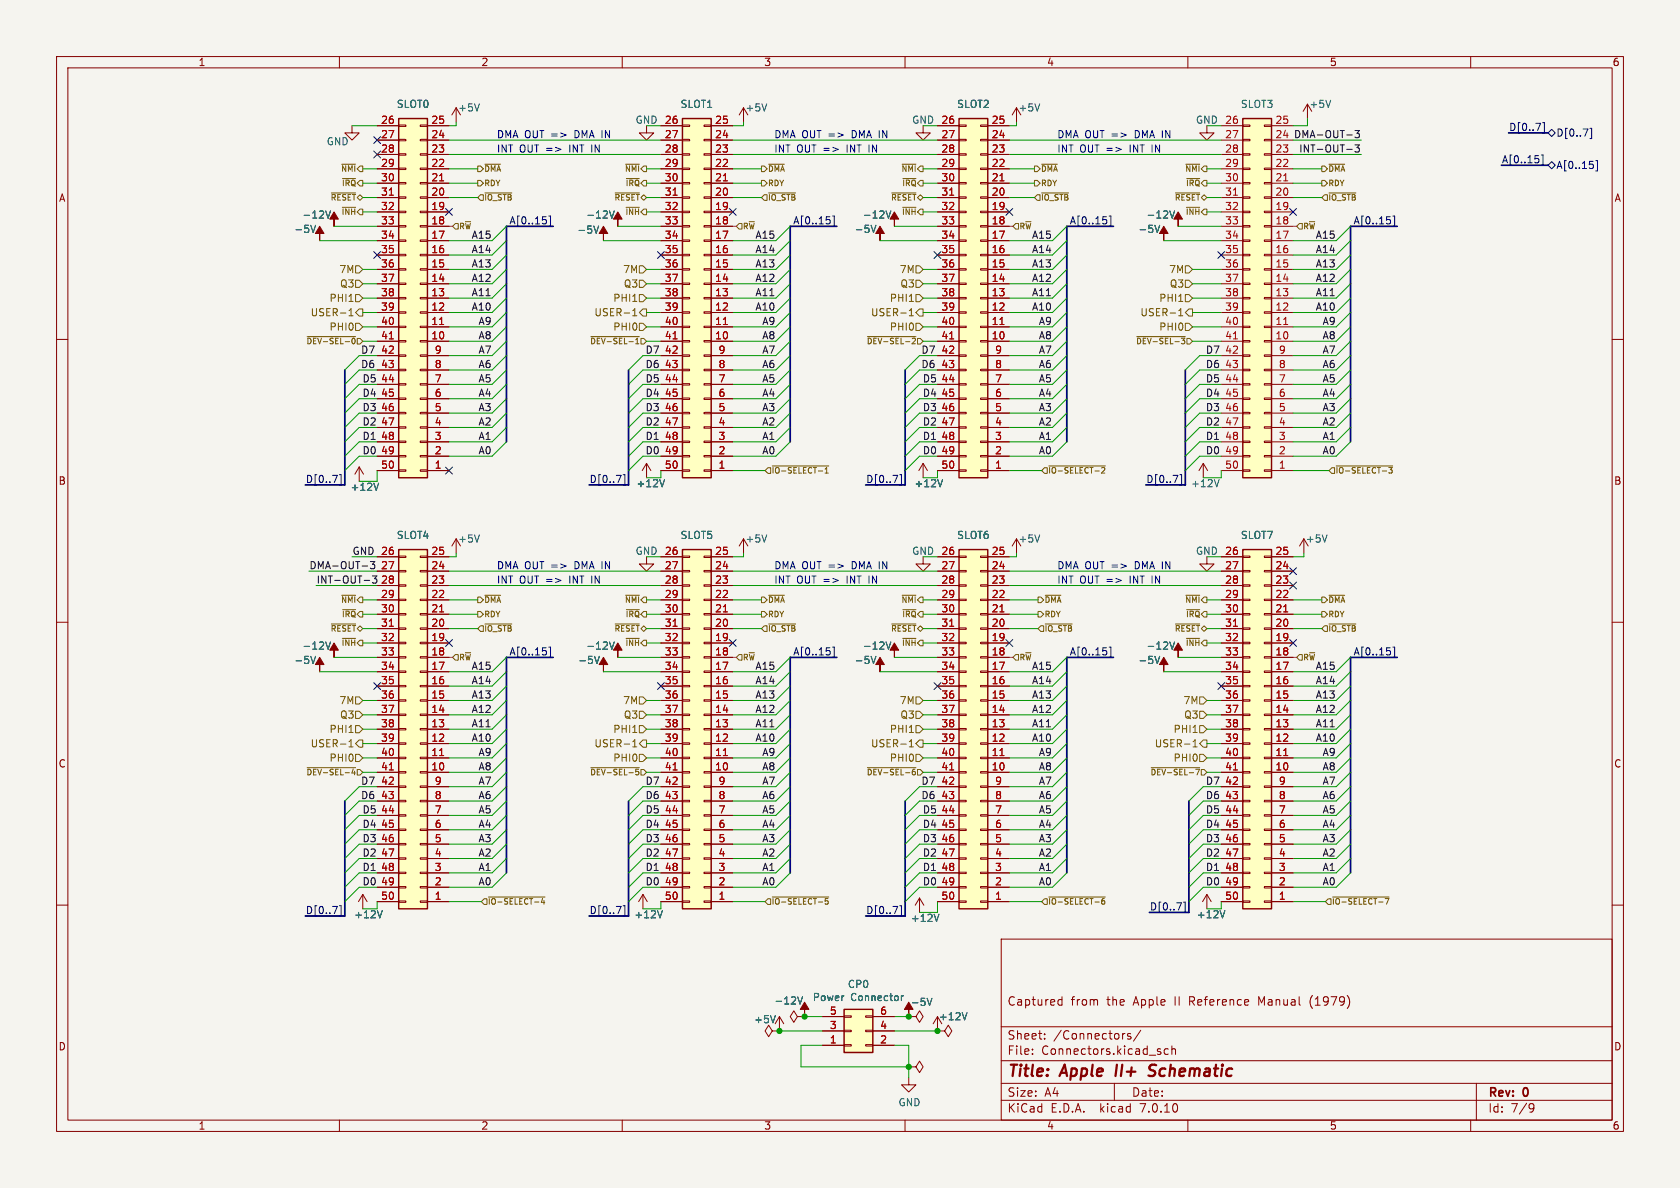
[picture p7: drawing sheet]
<svg xmlns="http://www.w3.org/2000/svg" width="297mm" height="210mm" viewBox="0 0 297 210" stroke-linecap="round" stroke-linejoin="round" font-family="sans-serif">
<defs><g id="words">
<g font-size="2.8" fill="#840000">
<text x="178" y="190.9">Title:</text>
<text x="187.7" y="190.9">Apple</text>
<text x="198.1" y="190.9">II+</text>
<text x="204.8" y="190.9">Schematic</text>
</g>
<g font-size="2.1" fill="#840000">
<text x="178" y="178">Captured</text>
<text x="189.3" y="178">from</text>
<text x="195.7" y="178">the</text>
<text x="200.5" y="178">Apple</text>
<text x="207.9" y="178">II</text>
<text x="210.6" y="178">Reference</text>
<text x="223" y="178">Manual</text>
<text x="232.2" y="178">(1979)</text>
<text x="178" y="184">Sheet:</text>
<text x="186.2" y="184">/Connectors/</text>
<text x="178" y="186.7">File:</text>
<text x="184.1" y="186.7">Connectors.kicad_sch</text>
<text x="178" y="196.9">KiCad</text>
<text x="178" y="194.1">Size:</text>
<text x="184.7" y="194.1">A4</text>
<text x="185.7" y="196.9">E.D.A.</text>
<text x="194.6" y="196.9">kicad</text>
<text x="200" y="194.1">Date:</text>
<text x="201.8" y="196.9">7.0.10</text>
<text x="263" y="194.3">Rev:</text>
<text x="263" y="196.9">Id:</text>
<text x="267.1" y="196.9">7/9</text>
<text x="269.4" y="194.3">0</text>
</g>
<g font-size="1.8" fill="#840000">
<text x="35" y="11.9">1</text>
<text x="85" y="11.9">2</text>
<text x="135" y="11.9">3</text>
<text x="185" y="11.9">4</text>
<text x="235" y="11.9">5</text>
<text x="285" y="11.9">6</text>
<text x="10.3" y="35.9">A</text>
<text x="285.3" y="35.9">A</text>
<text x="10.3" y="85.9">B</text>
<text x="285.3" y="85.9">B</text>
<text x="10.3" y="135.9">C</text>
<text x="285.3" y="135.9">C</text>
<text x="10.3" y="185.9">D</text>
<text x="285.3" y="185.9">D</text>
<text x="35" y="199.9">1</text>
<text x="85" y="199.9">2</text>
<text x="135" y="199.9">3</text>
<text x="185" y="199.9">4</text>
<text x="235" y="199.9">5</text>
<text x="285" y="199.9">6</text>
</g>
<g font-size="1.8" fill="#a90000">
<text x="67.3" y="22">26</text>
<text x="76.2" y="22">25</text>
<text x="117.4" y="22">26</text>
<text x="126.3" y="22">25</text>
<text x="166.3" y="22">26</text>
<text x="175.2" y="22">25</text>
<text x="216.5" y="22">26</text>
<text x="225.4" y="22">25</text>
<text x="67.3" y="24.5">27</text>
<text x="67.3" y="27.1">28</text>
<text x="67.3" y="29.6">29</text>
<text x="76.2" y="29.6">22</text>
<text x="76.2" y="27.1">23</text>
<text x="76.2" y="24.5">24</text>
<text x="117.4" y="24.5">27</text>
<text x="117.4" y="27.1">28</text>
<text x="117.4" y="29.6">29</text>
<text x="126.3" y="29.6">22</text>
<text x="126.3" y="27.1">23</text>
<text x="126.3" y="24.5">24</text>
<text x="166.3" y="24.5">27</text>
<text x="166.3" y="27.1">28</text>
<text x="166.3" y="29.6">29</text>
<text x="175.2" y="29.6">22</text>
<text x="175.2" y="27.1">23</text>
<text x="175.2" y="24.5">24</text>
<text x="216.5" y="24.5">27</text>
<text x="216.5" y="27.1">28</text>
<text x="216.5" y="29.6">29</text>
<text x="225.4" y="29.6">22</text>
<text x="225.4" y="27.1">23</text>
<text x="225.4" y="24.5">24</text>
<text x="67.3" y="32.1">30</text>
<text x="67.3" y="34.7">31</text>
<text x="76.2" y="34.7">20</text>
<text x="76.2" y="32.1">21</text>
<text x="117.4" y="32.1">30</text>
<text x="117.4" y="34.7">31</text>
<text x="126.3" y="34.7">20</text>
<text x="126.3" y="32.1">21</text>
<text x="166.3" y="32.1">30</text>
<text x="166.3" y="34.7">31</text>
<text x="175.2" y="34.7">20</text>
<text x="175.2" y="32.1">21</text>
<text x="216.5" y="32.1">30</text>
<text x="216.5" y="34.7">31</text>
<text x="225.4" y="34.7">20</text>
<text x="225.4" y="32.1">21</text>
<text x="67.3" y="37.2">32</text>
<text x="67.3" y="39.8">33</text>
<text x="76.2" y="39.8">18</text>
<text x="76.2" y="37.2">19</text>
<text x="117.4" y="37.2">32</text>
<text x="117.4" y="39.8">33</text>
<text x="126.3" y="39.8">18</text>
<text x="126.3" y="37.2">19</text>
<text x="166.3" y="37.2">32</text>
<text x="166.3" y="39.8">33</text>
<text x="175.2" y="39.8">18</text>
<text x="175.2" y="37.2">19</text>
<text x="216.5" y="37.2">32</text>
<text x="216.5" y="39.8">33</text>
<text x="225.4" y="39.8">18</text>
<text x="225.4" y="37.2">19</text>
<text x="67.3" y="42.3">34</text>
<text x="67.3" y="44.8">35</text>
<text x="67.3" y="47.4">36</text>
<text x="76.2" y="47.4">15</text>
<text x="76.2" y="44.8">16</text>
<text x="76.2" y="42.3">17</text>
<text x="117.4" y="42.3">34</text>
<text x="117.4" y="44.8">35</text>
<text x="117.4" y="47.4">36</text>
<text x="126.3" y="47.4">15</text>
<text x="126.3" y="44.8">16</text>
<text x="126.3" y="42.3">17</text>
<text x="166.3" y="42.3">34</text>
<text x="166.3" y="44.8">35</text>
<text x="166.3" y="47.4">36</text>
<text x="175.2" y="47.4">15</text>
<text x="175.2" y="44.8">16</text>
<text x="175.2" y="42.3">17</text>
<text x="216.5" y="42.3">34</text>
<text x="216.5" y="44.8">35</text>
<text x="216.5" y="47.4">36</text>
<text x="225.4" y="47.4">15</text>
<text x="225.4" y="44.8">16</text>
<text x="225.4" y="42.3">17</text>
<text x="67.3" y="49.9">37</text>
<text x="67.3" y="52.5">38</text>
<text x="76.2" y="52.5">13</text>
<text x="76.2" y="49.9">14</text>
<text x="117.4" y="49.9">37</text>
<text x="117.4" y="52.5">38</text>
<text x="126.3" y="52.5">13</text>
<text x="126.3" y="49.9">14</text>
<text x="166.3" y="49.9">37</text>
<text x="166.3" y="52.5">38</text>
<text x="175.2" y="52.5">13</text>
<text x="175.2" y="49.9">14</text>
<text x="216.5" y="49.9">37</text>
<text x="216.5" y="52.5">38</text>
<text x="225.4" y="52.5">13</text>
<text x="225.4" y="49.9">14</text>
<text x="67.3" y="55">39</text>
<text x="67.3" y="57.5">40</text>
<text x="76.2" y="57.5">11</text>
<text x="76.2" y="55">12</text>
<text x="117.4" y="55">39</text>
<text x="117.4" y="57.5">40</text>
<text x="126.3" y="57.5">11</text>
<text x="126.3" y="55">12</text>
<text x="166.3" y="55">39</text>
<text x="166.3" y="57.5">40</text>
<text x="175.2" y="57.5">11</text>
<text x="175.2" y="55">12</text>
<text x="216.5" y="55">39</text>
<text x="216.5" y="57.5">40</text>
<text x="225.4" y="57.5">11</text>
<text x="225.4" y="55">12</text>
<text x="67.3" y="60.1">41</text>
<text x="67.3" y="62.6">42</text>
<text x="67.3" y="65.2">43</text>
<text x="76.2" y="60.1">10</text>
<text x="76.8" y="65.2">8</text>
<text x="76.8" y="62.6">9</text>
<text x="117.4" y="60.1">41</text>
<text x="117.4" y="62.6">42</text>
<text x="117.4" y="65.2">43</text>
<text x="126.3" y="60.1">10</text>
<text x="126.9" y="65.2">8</text>
<text x="126.9" y="62.6">9</text>
<text x="166.3" y="60.1">41</text>
<text x="166.3" y="62.6">42</text>
<text x="166.3" y="65.2">43</text>
<text x="175.2" y="60.1">10</text>
<text x="175.8" y="65.2">8</text>
<text x="175.8" y="62.6">9</text>
<text x="216.5" y="60.1">41</text>
<text x="216.5" y="62.6">42</text>
<text x="216.5" y="65.2">43</text>
<text x="225.4" y="60.1">10</text>
<text x="226" y="65.2">8</text>
<text x="226" y="62.6">9</text>
<text x="67.3" y="67.7">44</text>
<text x="67.3" y="70.2">45</text>
<text x="76.8" y="70.2">6</text>
<text x="76.8" y="67.7">7</text>
<text x="117.4" y="67.7">44</text>
<text x="117.4" y="70.2">45</text>
<text x="126.9" y="70.2">6</text>
<text x="126.9" y="67.7">7</text>
<text x="166.3" y="67.7">44</text>
<text x="166.3" y="70.2">45</text>
<text x="175.8" y="70.2">6</text>
<text x="175.8" y="67.7">7</text>
<text x="216.5" y="67.7">44</text>
<text x="216.5" y="70.2">45</text>
<text x="226" y="70.2">6</text>
<text x="226" y="67.7">7</text>
<text x="67.3" y="72.8">46</text>
<text x="67.3" y="75.3">47</text>
<text x="67.3" y="77.9">48</text>
<text x="76.8" y="77.9">3</text>
<text x="76.8" y="75.3">4</text>
<text x="76.8" y="72.8">5</text>
<text x="117.4" y="72.8">46</text>
<text x="117.4" y="75.3">47</text>
<text x="117.4" y="77.9">48</text>
<text x="126.9" y="77.9">3</text>
<text x="126.9" y="75.3">4</text>
<text x="126.9" y="72.8">5</text>
<text x="166.3" y="72.8">46</text>
<text x="166.3" y="75.3">47</text>
<text x="166.3" y="77.9">48</text>
<text x="175.8" y="77.9">3</text>
<text x="175.8" y="75.3">4</text>
<text x="175.8" y="72.8">5</text>
<text x="216.5" y="72.8">46</text>
<text x="216.5" y="75.3">47</text>
<text x="216.5" y="77.9">48</text>
<text x="226" y="77.9">3</text>
<text x="226" y="75.3">4</text>
<text x="226" y="72.8">5</text>
<text x="67.3" y="80.4">49</text>
<text x="67.3" y="82.9">50</text>
<text x="76.8" y="82.9">1</text>
<text x="76.8" y="80.4">2</text>
<text x="117.4" y="80.4">49</text>
<text x="117.4" y="82.9">50</text>
<text x="126.9" y="82.9">1</text>
<text x="126.9" y="80.4">2</text>
<text x="166.3" y="80.4">49</text>
<text x="166.3" y="82.9">50</text>
<text x="175.8" y="82.9">1</text>
<text x="175.8" y="80.4">2</text>
<text x="216.5" y="80.4">49</text>
<text x="216.5" y="82.9">50</text>
<text x="226" y="82.9">1</text>
<text x="226" y="80.4">2</text>
<text x="67.3" y="100.7">27</text>
<text x="67.3" y="98.2">26</text>
<text x="76.2" y="100.7">24</text>
<text x="76.2" y="98.2">25</text>
<text x="117.4" y="98.2">26</text>
<text x="117.4" y="100.7">27</text>
<text x="126.3" y="100.7">24</text>
<text x="126.3" y="98.2">25</text>
<text x="166.3" y="98.2">26</text>
<text x="166.3" y="100.7">27</text>
<text x="175.2" y="100.7">24</text>
<text x="175.2" y="98.2">25</text>
<text x="216.5" y="98.2">26</text>
<text x="216.5" y="100.7">27</text>
<text x="225.4" y="100.7">24</text>
<text x="225.4" y="98.2">25</text>
<text x="67.3" y="103.3">28</text>
<text x="67.3" y="105.8">29</text>
<text x="76.2" y="105.8">22</text>
<text x="76.2" y="103.3">23</text>
<text x="117.4" y="103.3">28</text>
<text x="117.4" y="105.8">29</text>
<text x="126.3" y="105.8">22</text>
<text x="126.3" y="103.3">23</text>
<text x="166.3" y="103.3">28</text>
<text x="166.3" y="105.8">29</text>
<text x="175.2" y="105.8">22</text>
<text x="175.2" y="103.3">23</text>
<text x="216.5" y="103.3">28</text>
<text x="216.5" y="105.8">29</text>
<text x="225.4" y="105.8">22</text>
<text x="225.4" y="103.3">23</text>
<text x="67.3" y="108.3">30</text>
<text x="67.3" y="110.9">31</text>
<text x="67.3" y="113.4">32</text>
<text x="76.2" y="113.4">19</text>
<text x="76.2" y="110.9">20</text>
<text x="76.2" y="108.3">21</text>
<text x="117.4" y="108.3">30</text>
<text x="117.4" y="110.9">31</text>
<text x="117.4" y="113.4">32</text>
<text x="126.3" y="113.4">19</text>
<text x="126.3" y="110.9">20</text>
<text x="126.3" y="108.3">21</text>
<text x="166.3" y="108.3">30</text>
<text x="166.3" y="110.9">31</text>
<text x="166.3" y="113.4">32</text>
<text x="175.2" y="113.4">19</text>
<text x="175.2" y="110.9">20</text>
<text x="175.2" y="108.3">21</text>
<text x="216.5" y="108.3">30</text>
<text x="216.5" y="110.9">31</text>
<text x="216.5" y="113.4">32</text>
<text x="225.4" y="113.4">19</text>
<text x="225.4" y="110.9">20</text>
<text x="225.4" y="108.3">21</text>
<text x="67.3" y="116">33</text>
<text x="67.3" y="118.5">34</text>
<text x="76.2" y="118.5">17</text>
<text x="76.2" y="116">18</text>
<text x="117.4" y="116">33</text>
<text x="117.4" y="118.5">34</text>
<text x="126.3" y="118.5">17</text>
<text x="126.3" y="116">18</text>
<text x="166.3" y="116">33</text>
<text x="166.3" y="118.5">34</text>
<text x="175.2" y="118.5">17</text>
<text x="175.2" y="116">18</text>
<text x="216.5" y="116">33</text>
<text x="216.5" y="118.5">34</text>
<text x="225.4" y="118.5">17</text>
<text x="225.4" y="116">18</text>
<text x="67.3" y="121">35</text>
<text x="67.3" y="123.6">36</text>
<text x="76.2" y="123.6">15</text>
<text x="76.2" y="121">16</text>
<text x="117.4" y="121">35</text>
<text x="117.4" y="123.6">36</text>
<text x="126.3" y="123.6">15</text>
<text x="126.3" y="121">16</text>
<text x="166.3" y="121">35</text>
<text x="166.3" y="123.6">36</text>
<text x="175.2" y="123.6">15</text>
<text x="175.2" y="121">16</text>
<text x="216.5" y="121">35</text>
<text x="216.5" y="123.6">36</text>
<text x="225.4" y="123.6">15</text>
<text x="225.4" y="121">16</text>
<text x="67.3" y="126.1">37</text>
<text x="67.3" y="128.7">38</text>
<text x="67.3" y="131.2">39</text>
<text x="76.2" y="131.2">12</text>
<text x="76.2" y="128.7">13</text>
<text x="76.2" y="126.1">14</text>
<text x="117.4" y="126.1">37</text>
<text x="117.4" y="128.7">38</text>
<text x="117.4" y="131.2">39</text>
<text x="126.3" y="131.2">12</text>
<text x="126.3" y="128.7">13</text>
<text x="126.3" y="126.1">14</text>
<text x="166.3" y="126.1">37</text>
<text x="166.3" y="128.7">38</text>
<text x="166.3" y="131.2">39</text>
<text x="175.2" y="131.2">12</text>
<text x="175.2" y="128.7">13</text>
<text x="175.2" y="126.1">14</text>
<text x="216.5" y="126.1">37</text>
<text x="216.5" y="128.7">38</text>
<text x="216.5" y="131.2">39</text>
<text x="225.4" y="131.2">12</text>
<text x="225.4" y="128.7">13</text>
<text x="225.4" y="126.1">14</text>
<text x="67.3" y="133.7">40</text>
<text x="67.3" y="136.3">41</text>
<text x="76.2" y="136.3">10</text>
<text x="76.2" y="133.7">11</text>
<text x="117.4" y="133.7">40</text>
<text x="117.4" y="136.3">41</text>
<text x="126.3" y="136.3">10</text>
<text x="126.3" y="133.7">11</text>
<text x="166.3" y="133.7">40</text>
<text x="166.3" y="136.3">41</text>
<text x="175.2" y="136.3">10</text>
<text x="175.2" y="133.7">11</text>
<text x="216.5" y="133.7">40</text>
<text x="216.5" y="136.3">41</text>
<text x="225.4" y="136.3">10</text>
<text x="225.4" y="133.7">11</text>
<text x="67.3" y="138.8">42</text>
<text x="67.3" y="141.4">43</text>
<text x="67.3" y="143.9">44</text>
<text x="76.8" y="143.9">7</text>
<text x="76.8" y="141.4">8</text>
<text x="76.8" y="138.8">9</text>
<text x="117.4" y="138.8">42</text>
<text x="117.4" y="141.4">43</text>
<text x="117.4" y="143.9">44</text>
<text x="126.9" y="143.9">7</text>
<text x="126.9" y="141.4">8</text>
<text x="126.9" y="138.8">9</text>
<text x="166.3" y="138.8">42</text>
<text x="166.3" y="141.4">43</text>
<text x="166.3" y="143.9">44</text>
<text x="175.8" y="143.9">7</text>
<text x="175.8" y="141.4">8</text>
<text x="175.8" y="138.8">9</text>
<text x="216.5" y="138.8">42</text>
<text x="216.5" y="141.4">43</text>
<text x="216.5" y="143.9">44</text>
<text x="226" y="143.9">7</text>
<text x="226" y="141.4">8</text>
<text x="226" y="138.8">9</text>
<text x="67.3" y="146.4">45</text>
<text x="67.3" y="149">46</text>
<text x="76.8" y="149">5</text>
<text x="76.8" y="146.4">6</text>
<text x="117.4" y="146.4">45</text>
<text x="117.4" y="149">46</text>
<text x="126.9" y="149">5</text>
<text x="126.9" y="146.4">6</text>
<text x="166.3" y="146.4">45</text>
<text x="166.3" y="149">46</text>
<text x="175.8" y="149">5</text>
<text x="175.8" y="146.4">6</text>
<text x="216.5" y="146.4">45</text>
<text x="216.5" y="149">46</text>
<text x="226" y="149">5</text>
<text x="226" y="146.4">6</text>
<text x="67.3" y="151.5">47</text>
<text x="67.3" y="154.1">48</text>
<text x="76.8" y="154.1">3</text>
<text x="76.8" y="151.5">4</text>
<text x="117.4" y="151.5">47</text>
<text x="117.4" y="154.1">48</text>
<text x="126.9" y="154.1">3</text>
<text x="126.9" y="151.5">4</text>
<text x="166.3" y="151.5">47</text>
<text x="166.3" y="154.1">48</text>
<text x="175.8" y="154.1">3</text>
<text x="175.8" y="151.5">4</text>
<text x="216.5" y="151.5">47</text>
<text x="216.5" y="154.1">48</text>
<text x="226" y="154.1">3</text>
<text x="226" y="151.5">4</text>
<text x="67.3" y="156.6">49</text>
<text x="67.3" y="159.1">50</text>
<text x="76.8" y="159.1">1</text>
<text x="76.8" y="156.6">2</text>
<text x="117.4" y="156.6">49</text>
<text x="117.4" y="159.1">50</text>
<text x="126.9" y="159.1">1</text>
<text x="126.9" y="156.6">2</text>
<text x="166.3" y="156.6">49</text>
<text x="166.3" y="159.1">50</text>
<text x="175.8" y="159.1">1</text>
<text x="175.8" y="156.6">2</text>
<text x="216.5" y="156.6">49</text>
<text x="216.5" y="159.1">50</text>
<text x="226" y="159.1">1</text>
<text x="226" y="156.6">2</text>
<text x="146.6" y="179.5">5</text>
<text x="155.5" y="179.5">6</text>
<text x="146.6" y="184.5">1</text>
<text x="146.6" y="182">3</text>
<text x="155.5" y="184.5">2</text>
<text x="155.5" y="182">4</text>
</g>
<g font-size="1.8" fill="#006464">
<text x="70.1" y="19.3">SLOT0</text>
<text x="80.9" y="19.9">+5V</text>
<text x="112.3" y="22.1">GND</text>
<text x="120.2" y="19.3">SLOT1</text>
<text x="131.7" y="19.9">+5V</text>
<text x="161.2" y="22.1">GND</text>
<text x="169.1" y="19.3">SLOT2</text>
<text x="180" y="19.9">+5V</text>
<text x="211.3" y="22.1">GND</text>
<text x="219.3" y="19.3">SLOT3</text>
<text x="231.4" y="19.3">+5V</text>
<text x="57.7" y="25.9">GND</text>
<text x="51.9" y="41.4">-5V</text>
<text x="53.4" y="38.8">-12V</text>
<text x="102" y="41.5">-5V</text>
<text x="103.5" y="38.8">-12V</text>
<text x="151" y="41.4">-5V</text>
<text x="152.4" y="38.8">-12V</text>
<text x="201.2" y="41.4">-5V</text>
<text x="202.6" y="38.8">-12V</text>
<text x="61.9" y="87">+12V</text>
<text x="112.4" y="86.3">+12V</text>
<text x="161.6" y="86.3">+12V</text>
<text x="210.5" y="86.3">+12V</text>
<text x="70.1" y="95.5">SLOT4</text>
<text x="120.2" y="95.5">SLOT5</text>
<text x="169.1" y="95.5">SLOT6</text>
<text x="219.3" y="95.5">SLOT7</text>
<text x="80.9" y="96.1">+5V</text>
<text x="112.3" y="98.3">GND</text>
<text x="131.7" y="96.1">+5V</text>
<text x="161.2" y="98.3">GND</text>
<text x="180" y="96.1">+5V</text>
<text x="211.3" y="98.3">GND</text>
<text x="230.8" y="96.1">+5V</text>
<text x="51.9" y="117.6">-5V</text>
<text x="53.4" y="115">-12V</text>
<text x="102.1" y="117.6">-5V</text>
<text x="103.5" y="115">-12V</text>
<text x="151" y="117.6">-5V</text>
<text x="152.4" y="115">-12V</text>
<text x="201.2" y="117.6">-5V</text>
<text x="202.6" y="115">-12V</text>
<text x="62.5" y="162.5">+12V</text>
<text x="112" y="162.5">+12V</text>
<text x="160.9" y="163.2">+12V</text>
<text x="211.5" y="162.5">+12V</text>
<text x="136.8" y="177.8">-12V</text>
<text x="143.6" y="177.2">Power</text>
<text x="149.8" y="174.9">CP0</text>
<text x="150.4" y="177.2">Connector</text>
<text x="160.9" y="178">-5V</text>
<text x="133.2" y="181.1">+5V</text>
<text x="165.9" y="180.6">+12V</text>
<text x="158.7" y="195.8">GND</text>
</g>
<g font-size="1.8" fill="#000084">
<text x="266.7" y="23.2">D[0..7]</text>
<text x="265.4" y="28.9">A[0..15]</text>
<text x="275.1" y="24.4">D[0..7]</text>
<text x="275.1" y="30.1">A[0..15]</text>
<text x="90" y="39.7">A[0..15]</text>
<text x="140.1" y="39.7">A[0..15]</text>
<text x="189" y="39.7">A[0..15]</text>
<text x="239.2" y="39.7">A[0..15]</text>
<text x="54" y="85.5">D[0..7]</text>
<text x="104.1" y="85.5">D[0..7]</text>
<text x="153" y="85.5">D[0..7]</text>
<text x="202.6" y="85.5">D[0..7]</text>
<text x="90" y="115.9">A[0..15]</text>
<text x="140.1" y="115.9">A[0..15]</text>
<text x="189" y="115.9">A[0..15]</text>
<text x="239.2" y="115.9">A[0..15]</text>
<text x="54" y="161.7">D[0..7]</text>
<text x="104.1" y="161.7">D[0..7]</text>
<text x="153" y="161.7">D[0..7]</text>
<text x="203.2" y="161">D[0..7]</text>
</g>
<g font-size="1.8" fill="#0000c2">
<text x="87.8" y="24.5">DMA OUT =&gt;</text>
<text x="87.8" y="27.1">INT OUT =&gt;</text>
<text x="100.9" y="27.1">INT IN</text>
<text x="101.9" y="24.5">DMA IN</text>
<text x="136.8" y="24.5">DMA OUT =&gt;</text>
<text x="136.8" y="27.1">INT OUT =&gt;</text>
<text x="150" y="27.1">INT IN</text>
<text x="150.9" y="24.5">DMA IN</text>
<text x="186.8" y="27.1">INT OUT =&gt;</text>
<text x="186.8" y="24.5">DMA OUT =&gt;</text>
<text x="200" y="27.1">INT IN</text>
<text x="200.9" y="24.5">DMA IN</text>
<text x="87.8" y="100.7">DMA OUT =&gt;</text>
<text x="101.9" y="100.7">DMA IN</text>
<text x="136.8" y="100.7">DMA OUT =&gt;</text>
<text x="150.9" y="100.7">DMA IN</text>
<text x="186.8" y="100.7">DMA OUT =&gt;</text>
<text x="200.9" y="100.7">DMA IN</text>
<text x="87.8" y="103.3">INT OUT =&gt;</text>
<text x="100.9" y="103.3">INT IN</text>
<text x="136.8" y="103.3">INT OUT =&gt;</text>
<text x="150" y="103.3">INT IN</text>
<text x="186.8" y="103.3">INT OUT =&gt;</text>
<text x="200" y="103.3">INT IN</text>
</g>
<g font-size="1.8" fill="#0f0f0f">
<text x="228.7" y="24.5">DMA-OUT-3</text>
<text x="229.6" y="27">INT-OUT-3</text>
<text x="83.3" y="42.3">A15</text>
<text x="83.3" y="44.8">A14</text>
<text x="83.3" y="47.4">A13</text>
<text x="133.4" y="47.4">A13</text>
<text x="133.4" y="42.3">A15</text>
<text x="133.4" y="44.8">A14</text>
<text x="182.3" y="44.8">A14</text>
<text x="182.3" y="47.4">A13</text>
<text x="182.3" y="42.3">A15</text>
<text x="232.5" y="44.8">A14</text>
<text x="232.5" y="42.3">A15</text>
<text x="232.5" y="47.4">A13</text>
<text x="83.3" y="52.4">A11</text>
<text x="83.3" y="49.9">A12</text>
<text x="133.4" y="52.4">A11</text>
<text x="133.4" y="49.9">A12</text>
<text x="182.3" y="49.9">A12</text>
<text x="182.3" y="52.4">A11</text>
<text x="232.5" y="52.4">A11</text>
<text x="232.5" y="49.9">A12</text>
<text x="83.3" y="55">A10</text>
<text x="84.5" y="57.5">A9</text>
<text x="133.4" y="55">A10</text>
<text x="134.7" y="57.5">A9</text>
<text x="182.3" y="55">A10</text>
<text x="183.6" y="57.5">A9</text>
<text x="232.5" y="55">A10</text>
<text x="233.7" y="57.5">A9</text>
<text x="63.7" y="62.6">D7</text>
<text x="63.7" y="65.1">D6</text>
<text x="84.5" y="65.1">A6</text>
<text x="84.5" y="60.1">A8</text>
<text x="84.5" y="62.6">A7</text>
<text x="114" y="62.6">D7</text>
<text x="114" y="65.1">D6</text>
<text x="134.7" y="60.1">A8</text>
<text x="134.7" y="65.1">A6</text>
<text x="134.7" y="62.6">A7</text>
<text x="162.8" y="65.1">D6</text>
<text x="162.8" y="62.6">D7</text>
<text x="183.6" y="65.1">A6</text>
<text x="183.6" y="62.6">A7</text>
<text x="183.6" y="60.1">A8</text>
<text x="213.1" y="65.1">D6</text>
<text x="213.1" y="62.6">D7</text>
<text x="233.7" y="60.1">A8</text>
<text x="233.7" y="65.1">A6</text>
<text x="233.7" y="62.6">A7</text>
<text x="64" y="67.7">D5</text>
<text x="64" y="70.2">D4</text>
<text x="84.5" y="70.2">A4</text>
<text x="84.5" y="67.7">A5</text>
<text x="114" y="67.7">D5</text>
<text x="114" y="70.2">D4</text>
<text x="134.7" y="67.7">A5</text>
<text x="134.7" y="70.2">A4</text>
<text x="163.1" y="67.7">D5</text>
<text x="163.1" y="70.2">D4</text>
<text x="183.6" y="67.7">A5</text>
<text x="183.6" y="70.2">A4</text>
<text x="213.1" y="67.7">D5</text>
<text x="213.1" y="70.2">D4</text>
<text x="233.7" y="67.7">A5</text>
<text x="233.7" y="70.2">A4</text>
<text x="64" y="77.8">D1</text>
<text x="64" y="72.8">D3</text>
<text x="64" y="75.3">D2</text>
<text x="84.5" y="72.8">A3</text>
<text x="84.5" y="75.3">A2</text>
<text x="84.5" y="77.8">A1</text>
<text x="114" y="77.8">D1</text>
<text x="114" y="72.8">D3</text>
<text x="114" y="75.3">D2</text>
<text x="134.7" y="77.8">A1</text>
<text x="134.7" y="75.3">A2</text>
<text x="134.7" y="72.8">A3</text>
<text x="163.1" y="72.8">D3</text>
<text x="163.1" y="75.3">D2</text>
<text x="163.1" y="77.8">D1</text>
<text x="183.6" y="75.3">A2</text>
<text x="183.6" y="77.8">A1</text>
<text x="183.6" y="72.8">A3</text>
<text x="213.1" y="72.8">D3</text>
<text x="213.1" y="75.3">D2</text>
<text x="213.1" y="77.8">D1</text>
<text x="233.7" y="77.8">A1</text>
<text x="233.7" y="72.8">A3</text>
<text x="233.7" y="75.3">A2</text>
<text x="64" y="80.4">D0</text>
<text x="84.5" y="80.4">A0</text>
<text x="114" y="80.4">D0</text>
<text x="134.7" y="80.4">A0</text>
<text x="163.1" y="80.4">D0</text>
<text x="183.6" y="80.4">A0</text>
<text x="213.1" y="80.4">D0</text>
<text x="233.7" y="80.4">A0</text>
<text x="54.6" y="100.7">DMA-OUT-3</text>
<text x="62.2" y="98.2">GND 26</text>
<text x="55.9" y="103.2">INT-OUT-3</text>
<text x="83.3" y="118.5">A15</text>
<text x="133.4" y="118.5">A15</text>
<text x="182.3" y="118.5">A15</text>
<text x="232.5" y="118.5">A15</text>
<text x="83.3" y="123.6">A13</text>
<text x="83.3" y="121">A14</text>
<text x="133.4" y="121">A14</text>
<text x="133.4" y="123.6">A13</text>
<text x="182.3" y="121">A14</text>
<text x="182.3" y="123.6">A13</text>
<text x="232.5" y="123.6">A13</text>
<text x="232.5" y="121">A14</text>
<text x="83.3" y="131.2">A10</text>
<text x="83.3" y="128.6">A11</text>
<text x="83.3" y="126.1">A12</text>
<text x="133.4" y="128.6">A11</text>
<text x="133.4" y="131.2">A10</text>
<text x="133.4" y="126.1">A12</text>
<text x="182.3" y="126.1">A12</text>
<text x="182.3" y="131.2">A10</text>
<text x="182.3" y="128.6">A11</text>
<text x="232.5" y="131.2">A10</text>
<text x="232.5" y="128.6">A11</text>
<text x="232.5" y="126.1">A12</text>
<text x="84.5" y="133.7">A9</text>
<text x="84.5" y="136.3">A8</text>
<text x="134.7" y="133.7">A9</text>
<text x="134.7" y="136.3">A8</text>
<text x="183.6" y="136.3">A8</text>
<text x="183.6" y="133.7">A9</text>
<text x="233.7" y="136.3">A8</text>
<text x="233.7" y="133.7">A9</text>
<text x="63.7" y="138.8">D7</text>
<text x="63.7" y="141.3">D6</text>
<text x="64" y="143.9">D5</text>
<text x="84.5" y="138.8">A7</text>
<text x="84.5" y="141.3">A6</text>
<text x="84.5" y="143.9">A5</text>
<text x="114" y="143.9">D5</text>
<text x="114" y="141.3">D6</text>
<text x="114" y="138.8">D7</text>
<text x="134.7" y="138.8">A7</text>
<text x="134.7" y="141.3">A6</text>
<text x="134.7" y="143.9">A5</text>
<text x="162.8" y="141.3">D6</text>
<text x="162.8" y="138.8">D7</text>
<text x="163.1" y="143.9">D5</text>
<text x="183.6" y="143.9">A5</text>
<text x="183.6" y="141.3">A6</text>
<text x="183.6" y="138.8">A7</text>
<text x="213.1" y="138.8">D7</text>
<text x="213.1" y="143.9">D5</text>
<text x="213.1" y="141.3">D6</text>
<text x="233.7" y="138.8">A7</text>
<text x="233.7" y="141.3">A6</text>
<text x="233.7" y="143.9">A5</text>
<text x="64" y="146.4">D4</text>
<text x="64" y="149">D3</text>
<text x="84.5" y="149">A3</text>
<text x="84.5" y="146.4">A4</text>
<text x="114" y="149">D3</text>
<text x="114" y="146.4">D4</text>
<text x="134.7" y="146.4">A4</text>
<text x="134.7" y="149">A3</text>
<text x="163.1" y="146.4">D4</text>
<text x="163.1" y="149">D3</text>
<text x="183.6" y="149">A3</text>
<text x="183.6" y="146.4">A4</text>
<text x="213.1" y="149">D3</text>
<text x="213.1" y="146.4">D4</text>
<text x="233.7" y="149">A3</text>
<text x="233.7" y="146.4">A4</text>
<text x="64" y="154">D1</text>
<text x="64" y="151.5">D2</text>
<text x="84.5" y="151.5">A2</text>
<text x="84.5" y="154">A1</text>
<text x="114" y="154">D1</text>
<text x="114" y="151.5">D2</text>
<text x="134.7" y="154">A1</text>
<text x="134.7" y="151.5">A2</text>
<text x="163.1" y="151.5">D2</text>
<text x="163.1" y="154">D1</text>
<text x="183.6" y="154">A1</text>
<text x="183.6" y="151.5">A2</text>
<text x="213.1" y="151.5">D2</text>
<text x="213.1" y="154">D1</text>
<text x="233.7" y="151.5">A2</text>
<text x="233.7" y="154">A1</text>
<text x="64" y="156.6">D0</text>
<text x="84.5" y="156.6">A0</text>
<text x="114" y="156.6">D0</text>
<text x="134.7" y="156.6">A0</text>
<text x="163.1" y="156.6">D0</text>
<text x="183.6" y="156.6">A0</text>
<text x="213.1" y="156.6">D0</text>
<text x="233.7" y="156.6">A0</text>
</g>
<g font-size="1.8" fill="#725600">
<text x="58.1" y="53.6">PHI1</text>
<text x="59.9" y="48.5">7M</text>
<text x="60" y="51">Q3</text>
<text x="108.3" y="53.6">PHI1</text>
<text x="110.1" y="48.5">7M</text>
<text x="110.2" y="51">Q3</text>
<text x="157.2" y="53.6">PHI1</text>
<text x="159" y="48.5">7M</text>
<text x="159.1" y="51">Q3</text>
<text x="204.8" y="53.6">PHI1</text>
<text x="206.6" y="48.5">7M</text>
<text x="206.7" y="51">Q3</text>
<text x="54.8" y="56.1">USER-1</text>
<text x="58.1" y="58.6">PHI0</text>
<text x="105" y="56.1">USER-1</text>
<text x="108.3" y="58.6">PHI0</text>
<text x="153.9" y="56.1">USER-1</text>
<text x="157.2" y="58.6">PHI0</text>
<text x="201.5" y="56.1">USER-1</text>
<text x="204.8" y="58.6">PHI0</text>
<text x="59.9" y="124.7">7M</text>
<text x="110.1" y="124.7">7M</text>
<text x="159" y="124.7">7M</text>
<text x="209.1" y="124.7">7M</text>
<text x="58.1" y="129.8">PHI1</text>
<text x="60" y="127.2">Q3</text>
<text x="108.3" y="129.8">PHI1</text>
<text x="110.2" y="127.2">Q3</text>
<text x="157.2" y="129.8">PHI1</text>
<text x="159.1" y="127.2">Q3</text>
<text x="207.4" y="129.8">PHI1</text>
<text x="209.2" y="127.2">Q3</text>
<text x="54.8" y="132.3">USER-1</text>
<text x="58.1" y="134.8">PHI0</text>
<text x="105" y="132.3">USER-1</text>
<text x="108.3" y="134.8">PHI0</text>
<text x="153.9" y="132.3">USER-1</text>
<text x="157.2" y="134.8">PHI0</text>
<text x="204" y="132.3">USER-1</text>
<text x="207.4" y="134.8">PHI0</text>
</g>
<g font-size="1.4" fill="#725600">
<text x="58.3" y="35.6">~{RESET}</text>
<text x="60.2" y="30.6">~{NMI}</text>
<text x="60.3" y="33.1">~{IRQ}</text>
<text x="85.5" y="35.6">~{IO_STB}</text>
<text x="85.5" y="33.1">RDY</text>
<text x="85.5" y="30.6">~{DMA}</text>
<text x="108.5" y="35.6">~{RESET}</text>
<text x="110.3" y="30.6">~{NMI}</text>
<text x="110.5" y="33.1">~{IRQ}</text>
<text x="135.7" y="35.6">~{IO_STB}</text>
<text x="135.7" y="30.6">~{DMA}</text>
<text x="135.7" y="33.1">RDY</text>
<text x="157.4" y="35.6">~{RESET}</text>
<text x="159.2" y="30.6">~{NMI}</text>
<text x="159.4" y="33.1">~{IRQ}</text>
<text x="183.9" y="30.6">~{DMA}</text>
<text x="183.9" y="35.6">~{IO_STB}</text>
<text x="183.9" y="33.1">RDY</text>
<text x="207.5" y="35.6">~{RESET}</text>
<text x="209.4" y="30.6">~{NMI}</text>
<text x="209.5" y="33.1">~{IRQ}</text>
<text x="234.7" y="30.6">~{DMA}</text>
<text x="234.7" y="35.6">~{IO_STB}</text>
<text x="234.7" y="33.1">RDY</text>
<text x="60.3" y="38.2">~{INH}</text>
<text x="81.1" y="40.7">R~{W}</text>
<text x="110.4" y="38.2">~{INH}</text>
<text x="131.2" y="40.7">R~{W}</text>
<text x="159.3" y="38.2">~{INH}</text>
<text x="180.1" y="40.7">R~{W}</text>
<text x="209.5" y="38.2">~{INH}</text>
<text x="230.3" y="40.7">R~{W}</text>
<text x="54" y="61">~{DEV-SEL-0}</text>
<text x="104.2" y="61">~{DEV-SEL-1}</text>
<text x="153.1" y="61">~{DEV-SEL-2}</text>
<text x="200.7" y="61">~{DEV-SEL-3}</text>
<text x="136.3" y="83.9">~{IO-SELECT-1}</text>
<text x="185.2" y="83.9">~{IO-SELECT-2}</text>
<text x="236" y="83.9">~{IO-SELECT-3}</text>
<text x="60.2" y="106.8">~{NMI}</text>
<text x="85.5" y="106.8">~{DMA}</text>
<text x="110.3" y="106.8">~{NMI}</text>
<text x="135.7" y="106.8">~{DMA}</text>
<text x="159.2" y="106.8">~{NMI}</text>
<text x="184.6" y="106.8">~{DMA}</text>
<text x="209.4" y="106.8">~{NMI}</text>
<text x="234.7" y="106.8">~{DMA}</text>
<text x="58.3" y="111.8">~{RESET}</text>
<text x="60.3" y="109.3">~{IRQ}</text>
<text x="85.5" y="109.3">RDY</text>
<text x="85.5" y="111.8">~{IO_STB}</text>
<text x="108.5" y="111.8">~{RESET}</text>
<text x="110.5" y="109.3">~{IRQ}</text>
<text x="135.7" y="111.8">~{IO_STB}</text>
<text x="135.7" y="109.3">RDY</text>
<text x="157.4" y="111.8">~{RESET}</text>
<text x="159.4" y="109.3">~{IRQ}</text>
<text x="184.6" y="109.3">RDY</text>
<text x="184.6" y="111.8">~{IO_STB}</text>
<text x="207.5" y="111.8">~{RESET}</text>
<text x="209.5" y="109.3">~{IRQ}</text>
<text x="234.7" y="111.8">~{IO_STB}</text>
<text x="234.7" y="109.3">RDY</text>
<text x="60.3" y="114.4">~{INH}</text>
<text x="81.1" y="116.9">R~{W}</text>
<text x="110.4" y="114.4">~{INH}</text>
<text x="131.2" y="116.9">R~{W}</text>
<text x="159.3" y="114.4">~{INH}</text>
<text x="180.1" y="116.9">R~{W}</text>
<text x="209.5" y="114.4">~{INH}</text>
<text x="230.3" y="116.9">R~{W}</text>
<text x="54" y="137.2">~{DEV-SEL-4}</text>
<text x="104.2" y="137.2">~{DEV-SEL-5}</text>
<text x="153.1" y="137.2">~{DEV-SEL-6}</text>
<text x="203.3" y="137.2">~{DEV-SEL-7}</text>
<text x="86.2" y="160.1">~{IO-SELECT-4}</text>
<text x="136.3" y="160.1">~{IO-SELECT-5}</text>
<text x="185.2" y="160.1">~{IO-SELECT-6}</text>
<text x="235.4" y="160.1">~{IO-SELECT-7}</text>
</g>
</g></defs>
<path d="M0 0h297v210h-297z" fill="#f5f4ef" stroke="#f5f4ef" stroke-width=".18"/>
<g fill="none" stroke="#840000" stroke-width=".18">
<path d="M10 10h277v190h-277zM12 12h273v186h-273zM60 10v2M110 10v2M160 10v2M210 10v2M230.4 19.7l.7-1.3v2.6M260 10v2M62.2 22.2v1.3h1.3l-1.3 1.3-1.2-1.3h1.2M66.7 37.5h3.8M66.7 34.9h3.8M66.7 32.4h3.8"/>
<path d="M66.7 29.8h3.8M66.7 27.3h3.8M66.7 24.8h3.8M66.7 22.2h3.8M70.5 22.1h1.3v.3h-1.3zM70.5 24.6h1.3v.3h-1.3zM70.5 27.2h1.3v.2h-1.3zM70.5 29.7h1.3v.3h-1.3zM70.5 32.3h1.3v.2h-1.3zM70.5 34.8h1.3v.3h-1.3zM70.5 37.3h1.3v.3h-1.3zM70.5 39.9h1.3v.2h-1.3z"/>
<path d="M74.3 22.1h1.3v.3h-1.3zM74.3 24.6h1.3v.3h-1.3zM74.3 27.2h1.3v.2h-1.3zM74.3 29.7h1.3v.3h-1.3zM74.3 32.3h1.3v.2h-1.3zM74.3 34.8h1.3v.3h-1.3zM74.3 37.3h1.3v.3h-1.3zM74.3 39.9h1.3v.2h-1.3zM75.6 37.5h3.8M75.6 34.9h3.8M75.6 32.4h3.8M75.6 29.8h3.8"/>
<path d="M75.6 27.3h3.8M75.6 24.8h3.8M75.6 22.2h3.8M79.9 20.3l.7-1.2v2.5M114.3 22.2v1.3h1.3l-1.3 1.3-1.3-1.3h1.3M116.8 37.5h3.8M116.8 34.9h3.8M116.8 32.4h3.8M116.8 29.8h3.8M116.8 27.3h3.8M116.8 24.8h3.8M116.8 22.2h3.8"/>
<path d="M120.6 22.1h1.3v.3h-1.3zM120.6 24.6h1.3v.3h-1.3zM120.6 27.2h1.3v.2h-1.3zM120.6 29.7h1.3v.3h-1.3zM120.6 32.3h1.3v.2h-1.3zM120.6 34.8h1.3v.3h-1.3zM120.6 37.3h1.3v.3h-1.3zM120.6 39.9h1.3v.2h-1.3zM124.5 22.1h1.2v.3h-1.2zM124.5 24.6h1.2v.3h-1.2zM124.5 27.2h1.2v.2h-1.2zM124.5 29.7h1.2v.3h-1.2z"/>
<path d="M124.5 32.3h1.2v.2h-1.2zM124.5 34.8h1.2v.3h-1.2zM124.5 37.3h1.2v.3h-1.2zM124.5 39.9h1.2v.2h-1.2zM125.7 37.5h3.8M125.7 34.9h3.8M125.7 32.4h3.8M125.7 29.8h3.8M125.7 27.3h3.8M125.7 24.8h3.8M125.7 22.2h3.8M130.7 20.3l.7-1.2v2.5"/>
<path d="M163.2 22.2v1.3h1.3l-1.3 1.3-1.3-1.3h1.3M165.7 37.5h3.8M165.7 34.9h3.8M165.7 32.4h3.8M165.7 29.8h3.8M165.7 27.3h3.8M165.7 24.8h3.8M165.7 22.2h3.8M169.5 22.1h1.3v.3h-1.3zM169.5 24.6h1.3v.3h-1.3zM169.5 27.2h1.3v.2h-1.3zM169.5 29.7h1.3v.3h-1.3z"/>
<path d="M169.5 32.3h1.3v.2h-1.3zM169.5 34.8h1.3v.3h-1.3zM169.5 37.3h1.3v.3h-1.3zM169.5 39.9h1.3v.2h-1.3zM173.4 22.1h1.2v.3h-1.2zM173.4 24.6h1.2v.3h-1.2zM173.4 27.2h1.2v.2h-1.2zM173.4 29.7h1.2v.3h-1.2zM173.4 32.3h1.2v.2h-1.2zM173.4 34.8h1.2v.3h-1.2zM173.4 37.3h1.2v.3h-1.2zM173.4 39.9h1.2v.2h-1.2z"/>
<path d="M174.6 37.5h3.8M174.6 34.9h3.8M174.6 32.4h3.8M174.6 29.8h3.8M174.6 27.3h3.8M174.6 24.8h3.8M174.6 22.2h3.8M178.9 20.3l.8-1.2v2.5M213.4 22.2v1.3h1.2l-1.2 1.3-1.3-1.3h1.3M215.9 37.5h3.8M215.9 34.9h3.8M215.9 32.4h3.8"/>
<path d="M215.9 29.8h3.8M215.9 27.3h3.8M215.9 24.8h3.8M215.9 22.2h3.8M219.7 22.1h1.3v.3h-1.3zM219.7 24.6h1.3v.3h-1.3zM219.7 27.2h1.3v.2h-1.3zM219.7 29.7h1.3v.3h-1.3zM219.7 32.3h1.3v.2h-1.3zM219.7 34.8h1.3v.3h-1.3zM219.7 37.3h1.3v.3h-1.3zM219.7 39.9h1.3v.2h-1.3z"/>
<path d="M223.5 22.1h1.3v.3h-1.3zM223.5 24.6h1.3v.3h-1.3zM223.5 27.2h1.3v.2h-1.3zM223.5 29.7h1.3v.3h-1.3zM223.5 32.3h1.3v.2h-1.3zM223.5 34.8h1.3v.3h-1.3zM223.5 37.3h1.3v.3h-1.3zM223.5 39.9h1.3v.2h-1.3zM224.8 37.5h3.8M224.8 34.9h3.8M224.8 32.4h3.8M224.8 29.8h3.8"/>
<path d="M224.8 27.3h3.8M224.8 24.8h3.8M224.8 22.2h3.8M10 60h2M66.7 57.8h3.8M66.7 55.2h3.8M66.7 52.7h3.8M66.7 50.2h3.8M66.7 47.6h3.8M66.7 45.1h3.8M66.7 42.5h3.8M66.7 40h3.8"/>
<path d="M70.5 42.4h1.3v.3h-1.3zM70.5 45h1.3v.2h-1.3zM70.5 47.5h1.3v.3h-1.3zM70.5 50h1.3v.3h-1.3zM70.5 52.6h1.3v.2h-1.3zM70.5 55.1h1.3v.3h-1.3zM70.5 57.7h1.3v.2h-1.3zM74.3 42.4h1.3v.3h-1.3zM74.3 45h1.3v.2h-1.3zM74.3 47.5h1.3v.3h-1.3zM74.3 50h1.3v.3h-1.3zM74.3 52.6h1.3v.2h-1.3z"/>
<path d="M74.3 55.1h1.3v.3h-1.3zM74.3 57.7h1.3v.2h-1.3zM75.6 57.8h3.8M75.6 55.2h3.8M75.6 52.7h3.8M75.6 50.2h3.8M75.6 47.6h3.8M75.6 45.1h3.8M75.6 42.5h3.8M75.6 40h3.8M116.8 57.8h3.8M116.8 55.2h3.8"/>
<path d="M116.8 52.7h3.8M116.8 50.2h3.8M116.8 47.6h3.8M116.8 45.1h3.8M116.8 42.5h3.8M116.8 40h3.8M120.6 42.4h1.3v.3h-1.3zM120.6 45h1.3v.2h-1.3zM120.6 47.5h1.3v.3h-1.3zM120.6 50h1.3v.3h-1.3zM120.6 52.6h1.3v.2h-1.3zM120.6 55.1h1.3v.3h-1.3z"/>
<path d="M120.6 57.7h1.3v.2h-1.3zM124.5 42.4h1.2v.3h-1.2zM124.5 45h1.2v.2h-1.2zM124.5 47.5h1.2v.3h-1.2zM124.5 50h1.2v.3h-1.2zM124.5 52.6h1.2v.2h-1.2zM124.5 55.1h1.2v.3h-1.2zM124.5 57.7h1.2v.2h-1.2zM125.7 57.8h3.8M125.7 55.2h3.8M125.7 52.7h3.8M125.7 50.2h3.8"/>
<path d="M125.7 47.6h3.8M125.7 45.1h3.8M125.7 42.5h3.8M125.7 40h3.8M165.7 57.8h3.8M165.7 55.2h3.8M165.7 52.7h3.8M165.7 50.2h3.8M165.7 47.6h3.8M165.7 45.1h3.8M165.7 42.5h3.8M165.7 40h3.8"/>
<path d="M169.5 42.4h1.3v.3h-1.3zM169.5 45h1.3v.2h-1.3zM169.5 47.5h1.3v.3h-1.3zM169.5 50h1.3v.3h-1.3zM169.5 52.6h1.3v.2h-1.3zM169.5 55.1h1.3v.3h-1.3zM169.5 57.7h1.3v.2h-1.3zM173.4 42.4h1.2v.3h-1.2zM173.4 45h1.2v.2h-1.2zM173.4 47.5h1.2v.3h-1.2zM173.4 50h1.2v.3h-1.2zM173.4 52.6h1.2v.2h-1.2z"/>
<path d="M173.4 55.1h1.2v.3h-1.2zM173.4 57.7h1.2v.2h-1.2zM174.6 57.8h3.8M174.6 55.2h3.8M174.6 52.7h3.8M174.6 50.2h3.8M174.6 47.6h3.8M174.6 45.1h3.8M174.6 42.5h3.8M174.6 40h3.8M215.9 57.8h3.8M215.9 55.2h3.8"/>
<path d="M215.9 52.7h3.8M215.9 50.2h3.8M215.9 47.6h3.8M215.9 45.1h3.8M215.9 42.5h3.8M215.9 40h3.8M219.7 42.4h1.3v.3h-1.3zM219.7 45h1.3v.2h-1.3zM219.7 47.5h1.3v.3h-1.3zM219.7 50h1.3v.3h-1.3zM219.7 52.6h1.3v.2h-1.3zM219.7 55.1h1.3v.3h-1.3z"/>
<path d="M219.7 57.7h1.3v.2h-1.3zM223.5 42.4h1.3v.3h-1.3zM223.5 45h1.3v.2h-1.3zM223.5 47.5h1.3v.3h-1.3zM223.5 50h1.3v.3h-1.3zM223.5 52.6h1.3v.2h-1.3zM223.5 55.1h1.3v.3h-1.3zM223.5 57.7h1.3v.2h-1.3zM224.8 57.8h3.8M224.8 55.2h3.8M224.8 52.7h3.8M224.8 50.2h3.8"/>
<path d="M224.8 47.6h3.8M224.8 45.1h3.8M224.8 42.5h3.8M224.8 40h3.8M285 60h2M66.7 60.3h3.8M66.7 78.1h3.8M66.7 75.6h3.8M66.7 62.9h3.8M66.7 65.4h3.8M66.7 67.9h3.8M66.7 70.5h3.8"/>
<path d="M66.7 73h3.8M70.5 60.2h1.3v.3h-1.3zM70.5 62.7h1.3v.3h-1.3zM70.5 65.3h1.3v.2h-1.3zM70.5 67.8h1.3v.3h-1.3zM70.5 70.4h1.3v.2h-1.3zM70.5 72.9h1.3v.3h-1.3zM70.5 75.4h1.3v.3h-1.3zM70.5 78h1.3v.2h-1.3zM74.3 60.2h1.3v.3h-1.3zM74.3 62.7h1.3v.3h-1.3zM74.3 65.3h1.3v.2h-1.3z"/>
<path d="M74.3 67.8h1.3v.3h-1.3zM74.3 70.4h1.3v.2h-1.3zM74.3 72.9h1.3v.3h-1.3zM74.3 75.4h1.3v.3h-1.3zM74.3 78h1.3v.2h-1.3zM75.6 60.3h3.8M75.6 78.1h3.8M75.6 75.6h3.8M75.6 62.9h3.8M75.6 65.4h3.8M75.6 67.9h3.8M75.6 70.5h3.8"/>
<path d="M75.6 73h3.8M116.8 60.3h3.8M116.8 78.1h3.8M116.8 75.6h3.8M116.8 62.9h3.8M116.8 65.4h3.8M116.8 67.9h3.8M116.8 70.5h3.8M116.8 73h3.8M120.6 60.2h1.3v.3h-1.3zM120.6 62.7h1.3v.3h-1.3zM120.6 65.3h1.3v.2h-1.3z"/>
<path d="M120.6 67.8h1.3v.3h-1.3zM120.6 70.4h1.3v.2h-1.3zM120.6 72.9h1.3v.3h-1.3zM120.6 75.4h1.3v.3h-1.3zM120.6 78h1.3v.2h-1.3zM124.5 60.2h1.2v.3h-1.2zM124.5 62.7h1.2v.3h-1.2zM124.5 65.3h1.2v.2h-1.2zM124.5 67.8h1.2v.3h-1.2zM124.5 70.4h1.2v.2h-1.2zM124.5 72.9h1.2v.3h-1.2zM124.5 75.4h1.2v.3h-1.2z"/>
<path d="M124.5 78h1.2v.2h-1.2zM125.7 60.3h3.8M125.7 78.1h3.8M125.7 75.6h3.8M125.7 62.9h3.8M125.7 65.4h3.8M125.7 67.9h3.8M125.7 70.5h3.8M125.7 73h3.8M165.7 60.3h3.8M165.7 78.1h3.8M165.7 75.6h3.8"/>
<path d="M165.7 62.9h3.8M165.7 65.4h3.8M165.7 67.9h3.8M165.7 70.5h3.8M165.7 73h3.8M169.5 60.2h1.3v.3h-1.3zM169.5 62.7h1.3v.3h-1.3zM169.5 65.3h1.3v.2h-1.3zM169.5 67.8h1.3v.3h-1.3zM169.5 70.4h1.3v.2h-1.3zM169.5 72.9h1.3v.3h-1.3zM169.5 75.4h1.3v.3h-1.3z"/>
<path d="M169.5 78h1.3v.2h-1.3zM173.4 60.2h1.2v.3h-1.2zM173.4 62.7h1.2v.3h-1.2zM173.4 65.3h1.2v.2h-1.2zM173.4 67.8h1.2v.3h-1.2zM173.4 70.4h1.2v.2h-1.2zM173.4 72.9h1.2v.3h-1.2zM173.4 75.4h1.2v.3h-1.2zM173.4 78h1.2v.2h-1.2zM174.6 60.3h3.8M174.6 78.1h3.8M174.6 75.6h3.8"/>
<path d="M174.6 62.9h3.8M174.6 65.4h3.8M174.6 67.9h3.8M174.6 70.5h3.8M174.6 73h3.8M215.9 60.3h3.8M215.9 78.1h3.8M215.9 75.6h3.8M215.9 62.9h3.8M215.9 65.4h3.8M215.9 67.9h3.8M215.9 70.5h3.8"/>
<path d="M215.9 73h3.8M219.7 60.2h1.3v.3h-1.3zM219.7 62.7h1.3v.3h-1.3zM219.7 65.3h1.3v.2h-1.3zM219.7 67.8h1.3v.3h-1.3zM219.7 70.4h1.3v.2h-1.3zM219.7 72.9h1.3v.3h-1.3zM219.7 75.4h1.3v.3h-1.3zM219.7 78h1.3v.2h-1.3zM223.5 60.2h1.3v.3h-1.3zM223.5 62.7h1.3v.3h-1.3zM223.5 65.3h1.3v.2h-1.3z"/>
<path d="M223.5 67.8h1.3v.3h-1.3zM223.5 70.4h1.3v.2h-1.3zM223.5 72.9h1.3v.3h-1.3zM223.5 75.4h1.3v.3h-1.3zM223.5 78h1.3v.2h-1.3zM224.8 60.3h3.8M224.8 78.1h3.8M224.8 75.6h3.8M224.8 62.9h3.8M224.8 65.4h3.8M224.8 67.9h3.8M224.8 70.5h3.8"/>
<path d="M224.8 73h3.8M63.5 82.6l-.8 1.2M63.5 82.6v2.5M63.5 82.6l.8 1.2M66.7 83.2h3.8M66.7 80.6h3.8M66.7 98.4h3.8M70.5 98.3h1.3v.3h-1.3zM70.5 80.5h1.3v.3h-1.3zM70.5 83.1h1.3v.2h-1.3zM74.3 98.3h1.3v.3h-1.3zM74.3 80.5h1.3v.3h-1.3z"/>
<path d="M74.3 83.1h1.3v.2h-1.3zM75.6 83.2h3.8M75.6 80.6h3.8M75.6 98.4h3.8M79.9 96.5l.7-1.2v2.5M114.3 98.4v1.3h1.3l-1.3 1.3-1.3-1.3h1.3M114.3 81.9l-.8 1.3M114.3 81.9v2.6M114.3 81.9l.8 1.3M116.8 83.2h3.8M116.8 80.6h3.8M116.8 98.4h3.8"/>
<path d="M120.6 80.5h1.3v.3h-1.3zM120.6 83.1h1.3v.2h-1.3zM120.6 98.3h1.3v.3h-1.3zM124.5 80.5h1.2v.3h-1.2zM124.5 83.1h1.2v.2h-1.2zM124.5 98.3h1.2v.3h-1.2zM125.7 83.2h3.8M125.7 80.6h3.8M125.7 98.4h3.8M130.7 96.5l.7-1.2v2.5M163.2 98.4v1.3h1.3l-1.3 1.3-1.3-1.3h1.3M163.2 81.9l-.8 1.3"/>
<path d="M163.2 81.9v2.6M163.2 81.9l.8 1.3M165.7 83.2h3.8M165.7 80.6h3.8M165.7 98.4h3.8M169.5 80.5h1.3v.3h-1.3zM169.5 83.1h1.3v.2h-1.3zM169.5 98.3h1.3v.3h-1.3zM173.4 80.5h1.2v.3h-1.2zM173.4 83.1h1.2v.2h-1.2zM173.4 98.3h1.2v.3h-1.2zM174.6 83.2h3.8"/>
<path d="M174.6 80.6h3.8M174.6 98.4h3.8M178.9 96.5l.8-1.2v2.5M212.7 81.9l-.7 1.3M212.7 81.9v2.6M212.7 81.9l.8 1.3M213.4 98.4v1.3h1.2l-1.2 1.3-1.3-1.3h1.3M215.9 83.2h3.8M215.9 80.6h3.8M215.9 98.4h3.8M219.7 98.3h1.3v.3h-1.3zM219.7 80.5h1.3v.3h-1.3z"/>
<path d="M219.7 83.1h1.3v.2h-1.3zM223.5 98.3h1.3v.3h-1.3zM223.5 80.5h1.3v.3h-1.3zM223.5 83.1h1.3v.2h-1.3zM224.8 83.2h3.8M224.8 80.6h3.8M224.8 98.4h3.8M229.7 96.5l.8-1.2v2.5M10 110h2M66.7 118.7h3.8M66.7 116.2h3.8M66.7 113.7h3.8"/>
<path d="M66.7 111.1h3.8M66.7 108.6h3.8M66.7 106h3.8M66.7 103.5h3.8M66.7 101h3.8M70.5 100.8h1.3v.3h-1.3zM70.5 103.4h1.3v.2h-1.3zM70.5 105.9h1.3v.3h-1.3zM70.5 108.5h1.3v.2h-1.3zM70.5 111h1.3v.3h-1.3zM70.5 113.5h1.3v.3h-1.3zM70.5 116.1h1.3v.2h-1.3z"/>
<path d="M70.5 118.6h1.3v.3h-1.3zM74.3 100.8h1.3v.3h-1.3zM74.3 103.4h1.3v.2h-1.3zM74.3 105.9h1.3v.3h-1.3zM74.3 108.5h1.3v.2h-1.3zM74.3 111h1.3v.3h-1.3zM74.3 113.5h1.3v.3h-1.3zM74.3 116.1h1.3v.2h-1.3zM74.3 118.6h1.3v.3h-1.3zM75.6 118.7h3.8M75.6 116.2h3.8M75.6 113.7h3.8"/>
<path d="M75.6 111.1h3.8M75.6 108.6h3.8M75.6 106h3.8M75.6 103.5h3.8M75.6 101h3.8M116.8 118.7h3.8M116.8 116.2h3.8M116.8 113.7h3.8M116.8 111.1h3.8M116.8 108.6h3.8M116.8 106h3.8M116.8 103.5h3.8"/>
<path d="M116.8 101h3.8M120.6 100.8h1.3v.3h-1.3zM120.6 103.4h1.3v.2h-1.3zM120.6 105.9h1.3v.3h-1.3zM120.6 108.5h1.3v.2h-1.3zM120.6 111h1.3v.3h-1.3zM120.6 113.5h1.3v.3h-1.3zM120.6 116.1h1.3v.2h-1.3zM120.6 118.6h1.3v.3h-1.3zM124.5 100.8h1.2v.3h-1.2zM124.5 103.4h1.2v.2h-1.2zM124.5 105.9h1.2v.3h-1.2z"/>
<path d="M124.5 108.5h1.2v.2h-1.2zM124.5 111h1.2v.3h-1.2zM124.5 113.5h1.2v.3h-1.2zM124.5 116.1h1.2v.2h-1.2zM124.5 118.6h1.2v.3h-1.2zM125.7 118.7h3.8M125.7 116.2h3.8M125.7 113.7h3.8M125.7 111.1h3.8M125.7 108.6h3.8M125.7 106h3.8M125.7 103.5h3.8"/>
<path d="M125.7 101h3.8M165.7 118.7h3.8M165.7 116.2h3.8M165.7 113.7h3.8M165.7 111.1h3.8M165.7 108.6h3.8M165.7 106h3.8M165.7 103.5h3.8M165.7 101h3.8M169.5 100.8h1.3v.3h-1.3zM169.5 103.4h1.3v.2h-1.3zM169.5 105.9h1.3v.3h-1.3z"/>
<path d="M169.5 108.5h1.3v.2h-1.3zM169.5 111h1.3v.3h-1.3zM169.5 113.5h1.3v.3h-1.3zM169.5 116.1h1.3v.2h-1.3zM169.5 118.6h1.3v.3h-1.3zM173.4 100.8h1.2v.3h-1.2zM173.4 103.4h1.2v.2h-1.2zM173.4 105.9h1.2v.3h-1.2zM173.4 108.5h1.2v.2h-1.2zM173.4 111h1.2v.3h-1.2zM173.4 113.5h1.2v.3h-1.2zM173.4 116.1h1.2v.2h-1.2z"/>
<path d="M173.4 118.6h1.2v.3h-1.2zM174.6 118.7h3.8M174.6 116.2h3.8M174.6 113.7h3.8M174.6 111.1h3.8M174.6 108.6h3.8M174.6 106h3.8M174.6 103.5h3.8M174.6 101h3.8M215.9 118.7h3.8M215.9 116.2h3.8M215.9 113.7h3.8"/>
<path d="M215.9 111.1h3.8M215.9 108.6h3.8M215.9 106h3.8M215.9 103.5h3.8M215.9 101h3.8M219.7 100.8h1.3v.3h-1.3zM219.7 103.4h1.3v.2h-1.3zM219.7 105.9h1.3v.3h-1.3zM219.7 108.5h1.3v.2h-1.3zM219.7 111h1.3v.3h-1.3zM219.7 113.5h1.3v.3h-1.3zM219.7 116.1h1.3v.2h-1.3z"/>
<path d="M219.7 118.6h1.3v.3h-1.3zM223.5 100.8h1.3v.3h-1.3zM223.5 103.4h1.3v.2h-1.3zM223.5 105.9h1.3v.3h-1.3zM223.5 108.5h1.3v.2h-1.3zM223.5 111h1.3v.3h-1.3zM223.5 113.5h1.3v.3h-1.3zM223.5 116.1h1.3v.2h-1.3zM223.5 118.6h1.3v.3h-1.3zM224.8 118.7h3.8M224.8 116.2h3.8M224.8 113.7h3.8"/>
<path d="M224.8 111.1h3.8M224.8 108.6h3.8M224.8 106h3.8M224.8 103.5h3.8M224.8 101h3.8M285 110h2M66.7 136.5h3.8M66.7 134h3.8M66.7 131.4h3.8M66.7 128.9h3.8M66.7 126.4h3.8M66.7 123.8h3.8"/>
<path d="M66.7 121.3h3.8M66.7 139.1h3.8M70.5 121.2h1.3v.2h-1.3zM70.5 123.7h1.3v.3h-1.3zM70.5 126.2h1.3v.3h-1.3zM70.5 128.8h1.3v.2h-1.3zM70.5 131.3h1.3v.3h-1.3zM70.5 133.9h1.3v.2h-1.3zM70.5 136.4h1.3v.3h-1.3zM70.5 138.9h1.3v.3h-1.3zM74.3 121.2h1.3v.2h-1.3zM74.3 123.7h1.3v.3h-1.3z"/>
<path d="M74.3 126.2h1.3v.3h-1.3zM74.3 128.8h1.3v.2h-1.3zM74.3 131.3h1.3v.3h-1.3zM74.3 133.9h1.3v.2h-1.3zM74.3 136.4h1.3v.3h-1.3zM74.3 138.9h1.3v.3h-1.3zM75.6 136.5h3.8M75.6 134h3.8M75.6 131.4h3.8M75.6 128.9h3.8M75.6 126.4h3.8M75.6 123.8h3.8"/>
<path d="M75.6 121.3h3.8M75.6 139.1h3.8M116.8 136.5h3.8M116.8 134h3.8M116.8 131.4h3.8M116.8 128.9h3.8M116.8 126.4h3.8M116.8 123.8h3.8M116.8 121.3h3.8M116.8 139.1h3.8M120.6 121.2h1.3v.2h-1.3zM120.6 123.7h1.3v.3h-1.3z"/>
<path d="M120.6 126.2h1.3v.3h-1.3zM120.6 128.8h1.3v.2h-1.3zM120.6 131.3h1.3v.3h-1.3zM120.6 133.9h1.3v.2h-1.3zM120.6 136.4h1.3v.3h-1.3zM120.6 138.9h1.3v.3h-1.3zM124.5 121.2h1.2v.2h-1.2zM124.5 123.7h1.2v.3h-1.2zM124.5 126.2h1.2v.3h-1.2zM124.5 128.8h1.2v.2h-1.2zM124.5 131.3h1.2v.3h-1.2zM124.5 133.9h1.2v.2h-1.2z"/>
<path d="M124.5 136.4h1.2v.3h-1.2zM124.5 138.9h1.2v.3h-1.2zM125.7 136.5h3.8M125.7 134h3.8M125.7 131.4h3.8M125.7 128.9h3.8M125.7 126.4h3.8M125.7 123.8h3.8M125.7 121.3h3.8M125.7 139.1h3.8M165.7 136.5h3.8M165.7 134h3.8"/>
<path d="M165.7 131.4h3.8M165.7 128.9h3.8M165.7 126.4h3.8M165.7 123.8h3.8M165.7 121.3h3.8M165.7 139.1h3.8M169.5 121.2h1.3v.2h-1.3zM169.5 123.7h1.3v.3h-1.3zM169.5 126.2h1.3v.3h-1.3zM169.5 128.8h1.3v.2h-1.3zM169.5 131.3h1.3v.3h-1.3zM169.5 133.9h1.3v.2h-1.3z"/>
<path d="M169.5 136.4h1.3v.3h-1.3zM169.5 138.9h1.3v.3h-1.3zM173.4 121.2h1.2v.2h-1.2zM173.4 123.7h1.2v.3h-1.2zM173.4 126.2h1.2v.3h-1.2zM173.4 128.8h1.2v.2h-1.2zM173.4 131.3h1.2v.3h-1.2zM173.4 133.9h1.2v.2h-1.2zM173.4 136.4h1.2v.3h-1.2zM173.4 138.9h1.2v.3h-1.2zM174.6 136.5h3.8M174.6 134h3.8"/>
<path d="M174.6 131.4h3.8M174.6 128.9h3.8M174.6 126.4h3.8M174.6 123.8h3.8M174.6 121.3h3.8M174.6 139.1h3.8M215.9 136.5h3.8M215.9 134h3.8M215.9 131.4h3.8M215.9 128.9h3.8M215.9 126.4h3.8M215.9 123.8h3.8"/>
<path d="M215.9 121.3h3.8M215.9 139.1h3.8M219.7 121.2h1.3v.2h-1.3zM219.7 123.7h1.3v.3h-1.3zM219.7 126.2h1.3v.3h-1.3zM219.7 128.8h1.3v.2h-1.3zM219.7 131.3h1.3v.3h-1.3zM219.7 133.9h1.3v.2h-1.3zM219.7 136.4h1.3v.3h-1.3zM219.7 138.9h1.3v.3h-1.3zM223.5 121.2h1.3v.2h-1.3zM223.5 123.7h1.3v.3h-1.3z"/>
<path d="M223.5 126.2h1.3v.3h-1.3zM223.5 128.8h1.3v.2h-1.3zM223.5 131.3h1.3v.3h-1.3zM223.5 133.9h1.3v.2h-1.3zM223.5 136.4h1.3v.3h-1.3zM223.5 138.9h1.3v.3h-1.3zM224.8 136.5h3.8M224.8 134h3.8M224.8 131.4h3.8M224.8 128.9h3.8M224.8 126.4h3.8M224.8 123.8h3.8"/>
<path d="M224.8 121.3h3.8M224.8 139.1h3.8M10 160h2M64.1 158.1l-.7 1.3M64.1 158.1v2.6M64.1 158.1l.8 1.3M66.7 159.4h3.8M66.7 156.8h3.8M66.7 154.3h3.8M66.7 151.8h3.8M66.7 141.6h3.8M66.7 144.1h3.8"/>
<path d="M66.7 146.7h3.8M66.7 149.2h3.8M70.5 141.5h1.3v.2h-1.3zM70.5 144h1.3v.3h-1.3zM70.5 146.6h1.3v.2h-1.3zM70.5 149.1h1.3v.3h-1.3zM70.5 151.6h1.3v.3h-1.3zM70.5 154.2h1.3v.2h-1.3zM70.5 156.7h1.3v.3h-1.3zM70.5 159.3h1.3v.2h-1.3zM74.3 141.5h1.3v.2h-1.3zM74.3 144h1.3v.3h-1.3z"/>
<path d="M74.3 146.6h1.3v.2h-1.3zM74.3 149.1h1.3v.3h-1.3zM74.3 151.6h1.3v.3h-1.3zM74.3 154.2h1.3v.2h-1.3zM74.3 156.7h1.3v.3h-1.3zM74.3 159.3h1.3v.2h-1.3zM75.6 159.4h3.8M75.6 156.8h3.8M75.6 154.3h3.8M75.6 151.8h3.8M75.6 141.6h3.8M75.6 144.1h3.8"/>
<path d="M75.6 146.7h3.8M75.6 149.2h3.8M113.7 158.1l-.8 1.3M113.7 158.1v2.6M113.7 158.1l.7 1.3M116.8 159.4h3.8M116.8 156.8h3.8M116.8 154.3h3.8M116.8 151.8h3.8M116.8 141.6h3.8M116.8 144.1h3.8M116.8 146.7h3.8"/>
<path d="M116.8 149.2h3.8M120.6 141.5h1.3v.2h-1.3zM120.6 144h1.3v.3h-1.3zM120.6 146.6h1.3v.2h-1.3zM120.6 149.1h1.3v.3h-1.3zM120.6 151.6h1.3v.3h-1.3zM120.6 154.2h1.3v.2h-1.3zM120.6 156.7h1.3v.3h-1.3zM120.6 159.3h1.3v.2h-1.3zM124.5 141.5h1.2v.2h-1.2zM124.5 144h1.2v.3h-1.2zM124.5 146.6h1.2v.2h-1.2z"/>
<path d="M124.5 149.1h1.2v.3h-1.2zM124.5 151.6h1.2v.3h-1.2zM124.5 154.2h1.2v.2h-1.2zM124.5 156.7h1.2v.3h-1.2zM124.5 159.3h1.2v.2h-1.2zM125.7 159.4h3.8M125.7 156.8h3.8M125.7 154.3h3.8M125.7 151.8h3.8M125.7 141.6h3.8M125.7 144.1h3.8M125.7 146.7h3.8"/>
<path d="M125.7 149.2h3.8M162.6 158.8l-.8 1.2M162.6 158.8v2.5M162.6 158.8l.7 1.2M165.7 159.4h3.8M165.7 156.8h3.8M165.7 154.3h3.8M165.7 151.8h3.8M165.7 141.6h3.8M165.7 144.1h3.8M165.7 146.7h3.8M165.7 149.2h3.8"/>
<path d="M169.5 141.5h1.3v.2h-1.3zM169.5 144h1.3v.3h-1.3zM169.5 146.6h1.3v.2h-1.3zM169.5 149.1h1.3v.3h-1.3zM169.5 151.6h1.3v.3h-1.3zM169.5 154.2h1.3v.2h-1.3zM169.5 156.7h1.3v.3h-1.3zM169.5 159.3h1.3v.2h-1.3zM173.4 141.5h1.2v.2h-1.2zM173.4 144h1.2v.3h-1.2zM173.4 146.6h1.2v.2h-1.2zM173.4 149.1h1.2v.3h-1.2z"/>
<path d="M173.4 151.6h1.2v.3h-1.2zM173.4 154.2h1.2v.2h-1.2zM173.4 156.7h1.2v.3h-1.2zM173.4 159.3h1.2v.2h-1.2zM174.6 159.4h3.8M174.6 156.8h3.8M174.6 154.3h3.8M174.6 151.8h3.8M174.6 141.6h3.8M174.6 144.1h3.8M174.6 146.7h3.8M174.6 149.2h3.8"/>
<path d="M213.4 158.1l-.8 1.3M213.4 158.1v2.6M213.4 158.1l.7 1.3M215.9 159.4h3.8M215.9 156.8h3.8M215.9 154.3h3.8M215.9 151.8h3.8M215.9 141.6h3.8M215.9 144.1h3.8M215.9 146.7h3.8M215.9 149.2h3.8M219.7 141.5h1.3v.2h-1.3z"/>
<path d="M219.7 144h1.3v.3h-1.3zM219.7 146.6h1.3v.2h-1.3zM219.7 149.1h1.3v.3h-1.3zM219.7 151.6h1.3v.3h-1.3zM219.7 154.2h1.3v.2h-1.3zM219.7 156.7h1.3v.3h-1.3zM219.7 159.3h1.3v.2h-1.3zM223.5 141.5h1.3v.2h-1.3zM223.5 144h1.3v.3h-1.3zM223.5 146.6h1.3v.2h-1.3zM223.5 149.1h1.3v.3h-1.3zM223.5 151.6h1.3v.3h-1.3z"/>
<path d="M223.5 154.2h1.3v.2h-1.3zM223.5 156.7h1.3v.3h-1.3zM223.5 159.3h1.3v.2h-1.3zM224.8 159.4h3.8M224.8 156.8h3.8M224.8 154.3h3.8M224.8 151.8h3.8M224.8 141.6h3.8M224.8 144.1h3.8M224.8 146.7h3.8M224.8 149.2h3.8M285 160h2"/>
<path d="M137.8 179.7l-.8 1.3M137.8 179.7v2.5M137.8 179.7l.8 1.3M141 179.7l-.7-1-.6 1 .6 1 .7-1h1.2M142.2 179.7h.1M145.4 179.7h3.8M149.2 179.6h1.3v.2h-1.3zM153 179.6h1.3v.2h-1.3zM154.3 179.7h3.8M160.7 179.7h1.2l.7-1 .6 1-.6 1-.7-1M160.7 179.7h.1M177 166h108v32h-108z"/>
<path d="M187.2 177.6h.5M187.2 176.8h.5M187.7 176.2v1.5M231.7 176.6v1M60 198v2M110 198v2M136.5 182.2l-.6-1-.6 1 .6 1.1 .6-1.1h1.3M137.8 182.2h.1M145.4 184.8h3.8M145.4 182.2h3.8M149.2 182.1h1.3v.3h-1.3zM149.2 184.7h1.3v.2h-1.3z"/>
<path d="M153 182.1h1.3v.3h-1.3zM153 184.7h1.3v.2h-1.3zM154.3 184.8h3.8M154.3 182.2h3.8M160 198v2M160.7 190.5v1.3h1.2l-1.2 1.2-1.3-1.2h1.3M160.7 188.6h1.2l.7-1 .6 1-.6 1-.7-1M160.7 188.6h.1M165 181l.7-1.3v2.5M165.7 182.2h1.3l.6-1 .7 1-.7 1.1-.6-1.1M165.7 182.2h.1M177 194.5h108"/>
<path d="M177 191.5h108M177 187.5h108M177 181.5h108M182.5 186.3v.1M182.5 185.5v.1M184.7 183.6v.1M184.7 182.8v.1M197 191.5v3M198.7 182.7h.2M199.9 182.8l-.4-.1-.2 .2 .1 .2 .5 .2v.3h-.6M201.7 182.1l-1.3 2M205.2 186v.3"/>
<path d="M206.5 185.5l-.4-.1-.3 .3v.4l.2 .2h.5M207.2 185.5l.2-.1 .3 .1 .1 .9M207.2 184.9v1.5M210 198v2M260 198v2M261 191.5v6.5M270.6 195.1l.5 .1a.99 .99 0 0 1-.4 1.4h-.2M271.2 195.7l-.3 .3h-.3"/>
</g>
<path d="M197.5 188.2l-.3 2M204.1 190a.85 .85 0 0 1-1.1 .1M204.1 188.2l-.7 .1a.46 .46 0 0 0-.2 .5 .46 .46 0 0 0 .3 .4l.6 .2" fill="none" stroke="#840000" stroke-width=".4"/>
<g fill="none" stroke="#006464" stroke-width=".18">
<path d="M84.7 18.4l-.4 1.2M135.5 18.4l-.4 1.2M183.8 18.4l-.4 1.2M235.2 17.7l-.4 1.3M54.9 39.8l.5 1.3 .4-1.3M57.6 37.3l.4 1.3 .4-1.3M105 39.9l.4 1.3 .4-1.3M107.7 37.3l.5 1.3 .4-1.3M154 39.8l.4 1.3 .4-1.3M156.6 37.3l.5 1.3 .4-1.3M204.2 39.8l.4 1.3 .4-1.3M206.8 37.3l.4 1.3 .5-1.3"/>
<path d="M66.9 85.4l-.4 1.3M84.7 94.6l-.4 1.2M117.5 84.8l-.4 1.3M135.5 94.6l-.4 1.2M166.6 84.8l-.4 1.3M183.8 94.6l-.4 1.2M215.5 84.8l-.4 1.3M234.6 94.6l-.4 1.2M54.9 116l.5 1.3 .4-1.3M57.6 113.5l.4 1.3 .4-1.3M105.1 116l.4 1.3 .5-1.3M107.7 113.5l.5 1.3 .4-1.3"/>
<path d="M154 116l.4 1.3 .4-1.3M156.6 113.5l.5 1.3 .4-1.3M204.2 116l.4 1.3 .4-1.3M206.8 113.5l.4 1.3 .5-1.3M67.6 161l-.5 1.3M117.1 161l-.4 1.3M137.1 179.5l-.5 1.3M141 176.2l.4 1.3 .5-1.3M159.4 176v.9M159.7 176l-.3 .3M163.9 176.5l.4 1.2 .5-1.2M166 161.6l-.4 1.3"/>
<path d="M170.9 179l-.4 1.3M216.5 161l-.4 1.3"/>
</g>
<g fill="#840000" stroke="#840000" stroke-width=".18">
<path d="M109.2 113.7l.8 1.2h-.8v1.3v-1.3h-.7z"/>
<path d="M106.7 116.2l.7 1.3h-.7v1.2v-1.2h-.8z"/>
<path d="M158.1 37.5l.8 1.2h-.8v1.3v-1.3h-.7z"/>
<path d="M155.6 40l.7 1.3h-.7v1.2v-1.2h-.8z"/>
<path d="M59.1 37.5l.7 1.2h-.7v1.3v-1.3h-.8z"/>
<path d="M205.7 40l.8 1.3h-.8v1.2v-1.2h-.7z"/>
<path d="M208.3 37.5l.7 1.2h-.7v1.3v-1.3h-.8z"/>
<path d="M56.5 40l.8 1.3h-.8v1.2v-1.2h-.7z"/>
<path d="M59.1 113.7l.7 1.2h-.7v1.3v-1.3h-.8z"/>
<path d="M56.5 116.2l.8 1.3h-.8v1.2v-1.2h-.7z"/>
<path d="M155.6 116.2l.7 1.3h-.7v1.2v-1.2h-.8z"/>
<path d="M158.1 113.7l.8 1.2h-.8v1.3v-1.3h-.7z"/>
<path d="M106.7 40l.7 1.3h-.7v1.2v-1.2h-.8z"/>
<path d="M109.2 37.5l.8 1.2h-.8v1.3v-1.3h-.7z"/>
<path d="M160.7 177.2l.7 1.2h-.7v1.3v-1.3h-.8z"/>
<path d="M142.2 177.2l.8 1.2h-.8v1.3v-1.3h-.7z"/>
<path d="M205.7 116.2l.8 1.3h-.8v1.2v-1.2h-.7z"/>
<path d="M208.3 113.7l.7 1.2h-.7v1.3v-1.3h-.8z"/>
</g>
<g fill="#ffffc2" stroke="#ffffc2" stroke-width=".18">
<path d="M120.6 21h5.1v63.5h-5.1z"/>
<path d="M169.5 21h5.1v63.5h-5.1z"/>
<path d="M219.7 97.2h5.1v63.5h-5.1z"/>
<path d="M169.5 97.2h5.1v63.5h-5.1z"/>
<path d="M70.5 97.2h5.1v63.5h-5.1z"/>
<path d="M70.5 21h5.1v63.5h-5.1z"/>
<path d="M219.7 21h5.1v63.5h-5.1z"/>
<path d="M149.2 178.4h5.1v7.7h-5.1z"/>
<path d="M120.6 97.2h5.1v63.5h-5.1z"/>
</g>
<path d="M70.5 21h5.1v63.5h-5.1zM120.6 21h5.1v63.5h-5.1zM169.5 21h5.1v63.5h-5.1zM219.7 21h5.1v63.5h-5.1zM70.5 97.2h5.1v63.5h-5.1zM120.6 97.2h5.1v63.5h-5.1zM169.5 97.2h5.1v63.5h-5.1zM219.7 97.2h5.1v63.5h-5.1zM149.2 178.4h5.1v7.7h-5.1z" fill="none" stroke="#840000" stroke-width=".25"/>
<g fill="none" stroke="#a90000" stroke-width=".18">
<path d="M68.8 34.5h.7M77.7 32h.7M119 34.5h.7M127.9 32h.7M167.9 34.5h.7M176.8 32h.7M218 34.5h.8M226.9 32h.8M68.8 59.9h.7M77.7 57.4h.7M119 59.9h.7M127.9 57.4h.7"/>
<path d="M167.9 59.9h.7M176.8 57.4h.7M218 59.9h.8M226.9 57.4h.8M68.8 110.7h.7M77.7 108.2h.7M119 110.7h.7M127.9 108.2h.7M167.9 110.7h.7M176.8 108.2h.7M218 110.7h.8M226.9 108.2h.8"/>
<path d="M68.8 136.1h.7M77.7 133.6h.7M119 136.1h.7M127.9 133.6h.7M167.9 136.1h.7M176.8 133.6h.7M218 136.1h.8M226.9 133.6h.8"/>
</g>
<g fill="none" stroke="#725600" stroke-width=".18">
<path d="M58.6 34.1h4.3M60.4 29h2.5M60.5 36.6h2.4M60.6 31.6h2.3M80.5 39.5h.5v1h-.5l-.5-.5zM82.3 39.2h.9M84.5 31.9h.5l.4 .5-.4 .5h-.5zM84.5 29.3h.5l.4 .5-.4 .5h-.5zM85 34.4h.4v1h-.4l-.5-.5zM85.7 29h2.8M85.7 34.1h4.8M108.7 34.1h4.3"/>
<path d="M110.6 29h2.4M110.7 36.6h2.3M110.7 31.6h2.3M130.7 39.5h.5v1h-.5l-.5-.5zM132.4 39.2h1M134.6 29.3h.5l.5 .5-.5 .5h-.5zM134.6 31.9h.5l.5 .5-.5 .5h-.5zM135.1 34.4h.5v1h-.5l-.5-.5zM135.9 29h2.8M135.9 34.1h4.7M157.6 34.1h4.3M159.5 29h2.4"/>
<path d="M159.6 36.6h2.3M159.6 31.6h2.3M179.6 39.5h.5v1h-.5l-.5-.5zM181.3 39.2h1M182.9 29.3h.5l.5 .5-.5 .5h-.5zM182.9 31.9h.5l.5 .5-.5 .5h-.5zM183.4 34.4h.5v1h-.5l-.5-.5zM184.1 29h2.8M184.1 34.1h4.8M207.8 34.1h4.3M209.6 29h2.5M209.7 36.6h2.4"/>
<path d="M209.8 31.6h2.3M229.7 39.5h.5v1h-.5l-.5-.5zM231.5 39.2h.9M233.7 29.3h.5l.5 .5-.5 .5h-.5zM233.7 31.9h.5l.5 .5-.5 .5h-.5zM234.2 34.4h.5v1h-.5l-.5-.5zM234.9 29h2.8M234.9 34.1h4.8M54.3 59.5h8.6M61.7 53.3h.7M61.7 55.8h.7M61.7 54.9l.4-.3v1.2"/>
<path d="M62.9 47h.6l.6 .6-.6 .7h-.6zM62.9 57.2h.6l.6 .6-.6 .6h-.6zM62.9 49.5h.6l.6 .7-.6 .6h-.6zM62.9 52.1h.6l.6 .6-.6 .6h-.6zM63.1 59.8h.5l.5 .5-.5 .5h-.5zM63.5 54.6h.6v1.3h-.6l-.6-.7zM104.5 59.5h8.5M111.9 53.3h.7M111.9 55.8h.7M111.9 54.9l.3-.3v1.2M113 57.2h.7l.6 .6-.6 .6h-.7zM113 47h.7l.6 .6-.6 .7h-.7z"/>
<path d="M113 49.5h.7l.6 .7-.6 .6h-.7zM113 52.1h.7l.6 .6-.6 .6h-.7zM113.3 59.8h.5l.5 .5-.5 .5h-.5zM113.7 54.6h.6v1.3h-.6l-.7-.7zM153.3 59.5h8.6M160.8 53.3h.7M160.8 55.8h.7M160.8 54.9l.3-.3v1.2M161.9 49.5h.7l.6 .7-.6 .6h-.7zM161.9 47h.7l.6 .6-.6 .7h-.7zM161.9 52.1h.7l.6 .6-.6 .6h-.7zM161.9 57.2h.7l.6 .6-.6 .6h-.7z"/>
<path d="M162.2 59.8h.5l.5 .5-.5 .5h-.5zM162.6 54.6h.6v1.3h-.6l-.7-.7zM201 59.5h8.6M208.4 53.3h.7M208.4 55.8h.7M208.4 54.9l.3-.3v1.2M209.5 47h.7l.6 .6-.6 .7h-.7zM209.5 57.2h.7l.6 .6-.6 .6h-.7zM209.5 52.1h.7l.6 .6-.6 .6h-.7zM209.5 49.5h.7l.6 .7-.6 .6h-.7zM209.8 59.8h.5l.5 .5-.5 .5h-.5zM210.2 54.6h.6v1.3h-.6l-.7-.7z"/>
<path d="M135.8 82.7h.4v1h-.4l-.5-.5zM136.5 82.4h10M184.6 82.7h.5v1h-.5l-.5-.5zM185.4 82.4h10M235.4 82.7h.5v1h-.5l-.5-.5zM236.2 82.4h10M58.6 110.3h4.3M60.4 105.2h2.5M60.5 112.8h2.4M60.6 107.8h2.3M80.5 115.7h.5v1h-.5l-.5-.5zM82.3 115.4h.9"/>
<path d="M84.5 108.1h.5l.4 .5-.4 .5h-.5zM84.5 105.5h.5l.4 .5-.4 .5h-.5zM85 110.6h.4v1h-.4l-.5-.5zM85.7 110.3h4.8M85.7 105.2h2.8M108.7 110.3h4.3M110.6 105.2h2.4M110.7 112.8h2.3M110.7 107.8h2.3M130.7 115.7h.5v1h-.5l-.5-.5zM132.4 115.4h1M134.6 108.1h.5l.5 .5-.5 .5h-.5z"/>
<path d="M134.6 105.5h.5l.5 .5-.5 .5h-.5zM135.1 110.6h.5v1h-.5l-.5-.5zM135.9 110.3h4.7M135.9 105.2h2.8M157.6 110.3h4.3M159.5 105.2h2.4M159.6 112.8h2.3M159.6 107.8h2.3M179.6 115.7h.5v1h-.5l-.5-.5zM181.3 115.4h1M183.5 108.1h.5l.5 .5-.5 .5h-.5zM183.5 105.5h.5l.5 .5-.5 .5h-.5z"/>
<path d="M184 110.6h.5v1h-.5l-.5-.5zM184.8 110.3h4.7M184.8 105.2h2.8M207.8 110.3h4.3M209.6 105.2h2.5M209.7 112.8h2.4M209.8 107.8h2.3M229.7 115.7h.5v1h-.5l-.5-.5zM231.5 115.4h.9M233.7 108.1h.5l.5 .5-.5 .5h-.5zM233.7 105.5h.5l.5 .5-.5 .5h-.5zM234.2 110.6h.5v1h-.5l-.5-.5z"/>
<path d="M234.9 110.3h4.8M234.9 105.2h2.8M54.3 135.7h8.6M61.7 129.5h.7M61.7 131.1l.4-.3v1.2M61.7 132h.7M62.9 133.4h.6l.6 .6-.6 .6h-.6zM62.9 128.3h.6l.6 .6-.6 .6h-.6zM62.9 125.7h.6l.6 .7-.6 .6h-.6zM62.9 123.2h.6l.6 .6-.6 .7h-.6zM63.1 136h.5l.5 .5-.5 .5h-.5zM63.5 130.8h.6v1.3h-.6l-.6-.7z"/>
<path d="M104.5 135.7h8.5M111.9 131.1l.3-.3v1.2M111.9 129.5h.7M111.9 132h.7M113 133.4h.7l.6 .6-.6 .6h-.7zM113 123.2h.7l.6 .6-.6 .7h-.7zM113 128.3h.7l.6 .6-.6 .6h-.7zM113 125.7h.7l.6 .7-.6 .6h-.7zM113.3 136h.5l.5 .5-.5 .5h-.5zM113.7 130.8h.6v1.3h-.6l-.7-.7zM153.3 135.7h8.6M160.8 129.5h.7"/>
<path d="M160.8 132h.7M160.8 131.1l.3-.3v1.2M161.9 123.2h.7l.6 .6-.6 .7h-.7zM161.9 125.7h.7l.6 .7-.6 .6h-.7zM161.9 128.3h.7l.6 .6-.6 .6h-.7zM161.9 133.4h.7l.6 .6-.6 .6h-.7zM162.2 136h.5l.5 .5-.5 .5h-.5zM162.6 130.8h.6v1.3h-.6l-.7-.7zM203.5 135.7h8.6M210.9 129.5h.7M210.9 132h.7M210.9 131.1l.4-.3v1.2"/>
<path d="M212.1 133.4h.6l.7 .6-.7 .6h-.6zM212.1 123.2h.6l.7 .6-.7 .7h-.6zM212.1 125.7h.6l.7 .7-.7 .6h-.6zM212.1 128.3h.6l.7 .6-.7 .6h-.6zM212.4 136h.5l.5 .5-.5 .5h-.5zM212.7 130.8h.7v1.3h-.7l-.6-.7zM85.6 158.9h.5v1h-.5l-.5-.5zM86.4 158.6h10M135.8 158.9h.4v1h-.4l-.5-.5zM136.5 158.6h10M184.6 158.9h.5v1h-.5l-.5-.5zM185.4 158.6h10"/>
<path d="M234.8 158.9h.5v1h-.5l-.5-.5zM235.6 158.6h10"/>
</g>
<g fill="none" stroke="#000084" stroke-width=".18">
<path d="M66.1 24.2l1.2 1.2M66.1 26.7l1.2 1.2M67.3 24.2l-1.2 1.2M67.3 26.7l-1.2 1.2M78.8 36.9l1.2 1.2M80 36.9l-1.2 1.2M96.5 38.9v.6M97 38.2h.3v1.8h-.3M128.9 36.9l1.2 1.2M130.1 36.9l-1.2 1.2M146.7 38.9v.6M147.2 38.2h.3v1.8h-.3"/>
<path d="M177.8 36.9l1.2 1.2M179 36.9l-1.2 1.2M195.6 38.9v.6M196.1 38.2h.3v1.8h-.3M228 36.9l1.2 1.2M229.2 36.9l-1.2 1.2M245.8 38.9v.6M246.2 38.2h.4v1.8h-.4M272 28.1v.6M272.5 27.4h.3v1.8h-.3M272.7 21.7h.3v1.8h-.3M273.7 23.5l.6-.6 .7 .6-.7 .6z"/>
<path d="M273.7 29.2l.6-.6 .7 .6-.7 .6zM281.1 22.7h.3v1.8h-.3M281.6 29.1v.6M282.1 28.4h.3v1.8h-.3M66.1 44.5l1.2 1.2M67.3 44.5l-1.2 1.2M116.2 44.5l1.2 1.2M117.4 44.5l-1.2 1.2M165.1 44.5l1.2 1.2M166.3 44.5l-1.2 1.2M215.3 44.5l1.2 1.2M216.5 44.5l-1.2 1.2"/>
<path d="M60 83.9h.3v1.8h-.3M78.8 82.6l1.2 1.2M80 82.6l-1.2 1.2M110.2 83.9h.3v1.8h-.3M159.1 83.9h.3v1.8h-.3M208.6 83.9h.3v1.8h-.3M78.8 113.1l1.2 1.2M80 113.1l-1.2 1.2M96.5 115.1v.6M97 114.4h.3v1.8h-.3M128.9 113.1l1.2 1.2M130.1 113.1l-1.2 1.2"/>
<path d="M146.7 115.1v.6M147.2 114.4h.3v1.8h-.3M177.8 113.1l1.2 1.2M179 113.1l-1.2 1.2M195.6 115.1v.6M196.1 114.4h.3v1.8h-.3M228 113.1l1.2 1.2M228 102.9l1.2 1.2M228 100.4l1.2 1.2M229.2 113.1l-1.2 1.2M229.2 102.9l-1.2 1.2M229.2 100.4l-1.2 1.2"/>
<path d="M245.8 115.1v.6M246.2 114.4h.4v1.8h-.4M66.1 120.7l1.2 1.2M67.3 120.7l-1.2 1.2M116.2 120.7l1.2 1.2M117.4 120.7l-1.2 1.2M165.1 120.7l1.2 1.2M166.3 120.7l-1.2 1.2M215.3 120.7l1.2 1.2M216.5 120.7l-1.2 1.2M209.2 159.5h.3v1.8h-.3M60 160.1h.3v1.8h-.3"/>
<path d="M110.2 160.1h.3v1.8h-.3M159.1 160.1h.3v1.8h-.3"/>
</g>
<path d="M238.1 26.4h1M239.5 25.6h.8l-.4 .5 .4 .1v.6l-.2 .1-.6-.1M239.5 23.1h.8l-.4 .5 .4 .1v.5l-.2 .1-.6-.1M65.5 99.3h.8l-.5 .5 .4 .1v.5l-.2 .1-.5-.1M64.4 102.6h1M65.8 101.8h.8l-.4 .5 .4 .1v.6l-.2 .1-.6-.1" fill="none" stroke="#0f0f0f" stroke-width=".18"/>
<g fill="none" stroke="#000084" stroke-width=".3">
<path d="M265.4 29.2h8.3M266.7 23.5h7M97.8 40h-8.3v38.1M148 40h-8.3v38.1M196.8 40h-8.2v38.1M247 40h-8.2v38.1M61 65.4v20.3h-7M111.1 65.4v20.3h-7M160 65.4v20.3h-7M209.5 65.4v20.3h-6.9M97.8 116.2h-8.3v38.1M148 116.2h-8.3v38.1"/>
<path d="M196.8 116.2h-8.2v38.1M247 116.2h-8.2v38.1M61 141.6v20.3h-7M111.1 141.6v20.3h-7M160 141.6v20.3h-7M210.2 141.6v19.7h-7"/>
</g>
<g fill="none" stroke="#009600" stroke-width=".18">
<path d="M62.2 22.2h4.5M64.1 34.9h2.6M64.1 32.4h2.6M64.1 29.8h2.6M64.1 37.5h2.6M79.4 34.9h5.1M79.4 32.4h5.1M79.4 29.8h5.1M79.4 24.8h37.4M79.4 27.3h37.4M80.6 21.6v.6h-1.2M114.3 34.9h2.5"/>
<path d="M114.3 32.4h2.5M114.3 29.8h2.5M114.3 22.2h2.5M114.3 37.5h2.5M129.5 34.9h5.1M129.5 32.4h5.1M129.5 29.8h5.1M129.5 24.8h36.2M129.5 27.3h36.2M131.4 21.6v.6h-1.9M163.2 34.9h2.5M163.2 32.4h2.5"/>
<path d="M163.2 29.8h2.5M163.2 22.2h2.5M163.2 37.5h2.5M178.4 34.9h4.5M178.4 32.4h4.5M178.4 29.8h4.5M178.4 24.8h37.5M178.4 27.3h37.5M179.7 21.6v.6h-1.3M213.4 34.9h2.5M213.4 32.4h2.5M213.4 29.8h2.5"/>
<path d="M213.4 22.2h2.5M213.4 37.5h2.5M228.6 34.9h5.1M228.6 32.4h5.1M228.6 29.8h5.1M228.6 24.8h12.1M228.6 27.3h12.1M231.1 21v1.2h-2.5M56.5 42.5h10.2M59.1 40h7.6M64.1 57.8h2.6M64.1 55.2h2.6"/>
<path d="M64.1 50.2h2.6M64.1 52.7h2.6M64.1 47.6h2.6M89.5 55.2l-2.5 2.6h-7.6M89.5 57.8l-2.5 2.5h-7.6M89.5 52.7l-2.5 2.5h-7.6M89.5 47.6l-2.5 2.6h-7.6M89.5 50.2l-2.5 2.5h-7.6M89.5 45.1l-2.5 2.5h-7.6M89.5 42.5l-2.5 2.6h-7.6M89.5 40l-2.5 2.5h-7.6M106.7 42.5h10.1"/>
<path d="M109.2 40h7.6M114.3 57.8h2.5M114.3 55.2h2.5M114.3 50.2h2.5M114.3 52.7h2.5M114.3 47.6h2.5M139.7 55.2l-2.5 2.6h-7.7M139.7 57.8l-2.5 2.5h-7.7M139.7 52.7l-2.5 2.5h-7.7M139.7 47.6l-2.5 2.6h-7.7M139.7 50.2l-2.5 2.5h-7.7M139.7 45.1l-2.5 2.5h-7.7"/>
<path d="M139.7 42.5l-2.5 2.6h-7.7M139.7 40l-2.5 2.5h-7.7M155.6 42.5h10.1M158.1 40h7.6M163.2 57.8h2.5M163.2 55.2h2.5M163.2 50.2h2.5M163.2 52.7h2.5M163.2 47.6h2.5M188.6 55.2l-2.5 2.6h-7.7M188.6 57.8l-2.5 2.5h-7.7M188.6 52.7l-2.5 2.5h-7.7"/>
<path d="M188.6 47.6l-2.5 2.6h-7.7M188.6 50.2l-2.5 2.5h-7.7M188.6 45.1l-2.5 2.5h-7.7M188.6 42.5l-2.5 2.6h-7.7M188.6 40l-2.5 2.5h-7.7M205.7 42.5h10.2M208.3 40h7.6M210.8 57.8h5.1M210.8 55.2h5.1M210.8 50.2h5.1M210.8 52.7h5.1M210.8 47.6h5.1"/>
<path d="M238.8 55.2l-2.6 2.6h-7.6M238.8 57.8l-2.6 2.5h-7.6M238.8 52.7l-2.6 2.5h-7.6M238.8 47.6l-2.6 2.6h-7.6M238.8 50.2l-2.6 2.5h-7.6M238.8 45.1l-2.6 2.5h-7.6M238.8 42.5l-2.6 2.6h-7.6M238.8 40l-2.6 2.5h-7.6M64.1 60.3h2.6M66.7 78.1h-3.2l-2.5 2.5M66.7 75.6h-3.2l-2.5 2.5M66.7 70.5h-3.2l-2.5 2.5"/>
<path d="M66.7 73h-3.2l-2.5 2.6M66.7 65.4h-3.2l-2.5 2.5M66.7 67.9h-3.2l-2.5 2.6M66.7 62.9h-3.2l-2.5 2.5M89.5 78.1l-2.5 2.5h-7.6M89.5 75.6l-2.5 2.5h-7.6M89.5 73l-2.5 2.6h-7.6M89.5 67.9l-2.5 2.6h-7.6M89.5 70.5l-2.5 2.5h-7.6M89.5 62.9l-2.5 2.5h-7.6M89.5 65.4l-2.5 2.5h-7.6M89.5 60.3l-2.5 2.6h-7.6"/>
<path d="M114.3 60.3h2.5M116.8 78.1h-3.1l-2.6 2.5M116.8 75.6h-3.1l-2.6 2.5M116.8 70.5h-3.1l-2.6 2.5M116.8 73h-3.1l-2.6 2.6M116.8 65.4h-3.1l-2.6 2.5M116.8 67.9h-3.1l-2.6 2.6M116.8 62.9h-3.1l-2.6 2.5M139.7 78.1l-2.5 2.5h-7.7M139.7 75.6l-2.5 2.5h-7.7M139.7 73l-2.5 2.6h-7.7M139.7 67.9l-2.5 2.6h-7.7"/>
<path d="M139.7 70.5l-2.5 2.5h-7.7M139.7 62.9l-2.5 2.5h-7.7M139.7 65.4l-2.5 2.5h-7.7M139.7 60.3l-2.5 2.6h-7.7M163.2 60.3h2.5M165.7 78.1h-3.1l-2.6 2.5M165.7 75.6h-3.1l-2.6 2.5M165.7 70.5h-3.1l-2.6 2.5M165.7 73h-3.1l-2.6 2.6M165.7 65.4h-3.1l-2.6 2.5M165.7 67.9h-3.1l-2.6 2.6M165.7 62.9h-3.1l-2.6 2.5"/>
<path d="M188.6 78.1l-2.5 2.5h-7.7M188.6 75.6l-2.5 2.5h-7.7M188.6 73l-2.5 2.6h-7.7M188.6 67.9l-2.5 2.6h-7.7M188.6 70.5l-2.5 2.5h-7.7M188.6 62.9l-2.5 2.5h-7.7M188.6 65.4l-2.5 2.5h-7.7M188.6 60.3l-2.5 2.6h-7.7M210.8 60.3h5.1M215.9 78.1h-3.8l-2.6 2.5M215.9 75.6h-3.8l-2.6 2.5M215.9 70.5h-3.8l-2.6 2.5"/>
<path d="M215.9 73h-3.8l-2.6 2.6M215.9 65.4h-3.8l-2.6 2.5M215.9 67.9h-3.8l-2.6 2.6M215.9 62.9h-3.8l-2.6 2.5M238.8 78.1l-2.6 2.5h-7.6M238.8 75.6l-2.6 2.5h-7.6M238.8 73l-2.6 2.6h-7.6M238.8 67.9l-2.6 2.6h-7.6M238.8 70.5l-2.6 2.5h-7.6M238.8 62.9l-2.6 2.5h-7.6M238.8 65.4l-2.6 2.5h-7.6M238.8 60.3l-2.6 2.6h-7.6"/>
<path d="M62.2 98.4h4.5M66.7 80.6h-3.2l-2.5 2.6M66.7 83.2v1.9h-3.2M80.6 97.8v.6h-1.2M114.3 98.4h2.5M116.8 80.6h-3.1l-2.6 2.6M116.8 83.2v1.3M129.5 83.2h5.8M131.4 97.8v.6h-1.9M163.2 98.4h2.5M165.7 80.6h-3.1l-2.6 2.6M165.7 83.2v1.3"/>
<path d="M178.4 83.2h5.7M179.7 97.8v.6h-1.3M213.4 98.4h2.5M215.9 80.6h-3.8l-2.6 2.6M215.9 83.2v1.3h-3.2M228.6 83.2h6.3M230.5 97.8v.6h-1.9M54.6 101h12.1M55.9 103.5h10.8M56.5 118.7h10.2M59.1 116.2h7.6M64.1 111.1h2.6"/>
<path d="M64.1 108.6h2.6M64.1 113.7h2.6M64.1 106h2.6M79.4 111.1h5.1M79.4 108.6h5.1M79.4 106h5.1M79.4 101h37.4M79.4 103.5h37.4M89.5 116.2l-2.5 2.5h-7.6M89.5 118.7l-2.5 2.6h-7.6M106.7 118.7h10.1M109.2 116.2h7.6"/>
<path d="M114.3 111.1h2.5M114.3 108.6h2.5M114.3 113.7h2.5M114.3 106h2.5M129.5 111.1h5.1M129.5 108.6h5.1M129.5 106h5.1M129.5 101h36.2M129.5 103.5h36.2M139.7 116.2l-2.5 2.5h-7.7M139.7 118.7l-2.5 2.6h-7.7M155.6 118.7h10.1"/>
<path d="M158.1 116.2h7.6M163.2 111.1h2.5M163.2 108.6h2.5M163.2 113.7h2.5M163.2 106h2.5M178.4 111.1h5.1M178.4 108.6h5.1M178.4 106h5.1M178.4 101h37.5M178.4 103.5h37.5M188.6 116.2l-2.5 2.5h-7.7M188.6 118.7l-2.5 2.6h-7.7"/>
<path d="M205.7 118.7h10.2M208.3 116.2h7.6M213.4 111.1h2.5M213.4 108.6h2.5M213.4 113.7h2.5M213.4 106h2.5M228.6 111.1h5.1M228.6 108.6h5.1M228.6 106h5.1M238.8 116.2l-2.6 2.5h-7.6M238.8 118.7l-2.6 2.6h-7.6M64.1 131.4h2.6"/>
<path d="M64.1 136.5h2.6M64.1 134h2.6M64.1 128.9h2.6M64.1 123.8h2.6M64.1 126.4h2.6M66.7 139.1h-3.2l-2.5 2.5M89.5 139.1l-2.5 2.5h-7.6M89.5 128.9l-2.5 2.5h-7.6M89.5 134l-2.5 2.5h-7.6M89.5 131.4l-2.5 2.6h-7.6M89.5 136.5l-2.5 2.6h-7.6M89.5 126.4l-2.5 2.5h-7.6"/>
<path d="M89.5 121.3l-2.5 2.5h-7.6M89.5 123.8l-2.5 2.6h-7.6M114.3 131.4h2.5M114.3 136.5h2.5M114.3 134h2.5M114.3 128.9h2.5M114.3 123.8h2.5M114.3 126.4h2.5M116.8 139.1h-3.1l-2.6 2.5M139.7 139.1l-2.5 2.5h-7.7M139.7 128.9l-2.5 2.5h-7.7M139.7 134l-2.5 2.5h-7.7"/>
<path d="M139.7 131.4l-2.5 2.6h-7.7M139.7 136.5l-2.5 2.6h-7.7M139.7 126.4l-2.5 2.5h-7.7M139.7 121.3l-2.5 2.5h-7.7M139.7 123.8l-2.5 2.6h-7.7M163.2 131.4h2.5M163.2 136.5h2.5M163.2 134h2.5M163.2 128.9h2.5M163.2 123.8h2.5M163.2 126.4h2.5M165.7 139.1h-3.1l-2.6 2.5"/>
<path d="M188.6 139.1l-2.5 2.5h-7.7M188.6 128.9l-2.5 2.5h-7.7M188.6 134l-2.5 2.5h-7.7M188.6 131.4l-2.5 2.6h-7.7M188.6 136.5l-2.5 2.6h-7.7M188.6 126.4l-2.5 2.5h-7.7M188.6 121.3l-2.5 2.5h-7.7M188.6 123.8l-2.5 2.6h-7.7M213.4 131.4h2.5M213.4 136.5h2.5M213.4 134h2.5M213.4 128.9h2.5"/>
<path d="M213.4 123.8h2.5M213.4 126.4h2.5M215.9 139.1h-3.2l-2.5 2.5M238.8 139.1l-2.6 2.5h-7.6M238.8 128.9l-2.6 2.5h-7.6M238.8 134l-2.6 2.5h-7.6M238.8 131.4l-2.6 2.6h-7.6M238.8 136.5l-2.6 2.6h-7.6M238.8 126.4l-2.6 2.5h-7.6M238.8 121.3l-2.6 2.5h-7.6M238.8 123.8l-2.6 2.6h-7.6M66.7 156.8h-3.2l-2.5 2.6"/>
<path d="M66.7 154.3h-3.2l-2.5 2.5M66.7 141.6h-3.2l-2.5 2.5M66.7 144.1h-3.2l-2.5 2.6M66.7 151.8h-3.2l-2.5 2.5M66.7 149.2h-3.2l-2.5 2.6M66.7 146.7h-3.2l-2.5 2.5M66.7 159.4v1.3M79.4 159.4h5.7M89.5 154.3l-2.5 2.5h-7.6M89.5 151.8l-2.5 2.5h-7.6M89.5 141.6l-2.5 2.5h-7.6M89.5 149.2l-2.5 2.6h-7.6"/>
<path d="M89.5 146.7l-2.5 2.5h-7.6M89.5 144.1l-2.5 2.6h-7.6M116.8 156.8h-3.1l-2.6 2.6M116.8 154.3h-3.1l-2.6 2.5M116.8 141.6h-3.1l-2.6 2.5M116.8 144.1h-3.1l-2.6 2.6M116.8 151.8h-3.1l-2.6 2.5M116.8 149.2h-3.1l-2.6 2.6M116.8 146.7h-3.1l-2.6 2.5M116.8 159.4v1.3h-3.1M129.5 159.4h5.8M139.7 154.3l-2.5 2.5h-7.7"/>
<path d="M139.7 151.8l-2.5 2.5h-7.7M139.7 141.6l-2.5 2.5h-7.7M139.7 149.2l-2.5 2.6h-7.7M139.7 146.7l-2.5 2.5h-7.7M139.7 144.1l-2.5 2.6h-7.7M165.7 159.4v1.9h-3.1M165.7 156.8h-3.1l-2.6 2.6M165.7 154.3h-3.1l-2.6 2.5M165.7 141.6h-3.1l-2.6 2.5M165.7 144.1h-3.1l-2.6 2.6M165.7 151.8h-3.1l-2.6 2.5M165.7 149.2h-3.1l-2.6 2.6"/>
<path d="M165.7 146.7h-3.1l-2.6 2.5M178.4 159.4h5.7M188.6 154.3l-2.5 2.5h-7.7M188.6 151.8l-2.5 2.5h-7.7M188.6 141.6l-2.5 2.5h-7.7M188.6 149.2l-2.5 2.6h-7.7M188.6 146.7l-2.5 2.5h-7.7M188.6 144.1l-2.5 2.6h-7.7M215.9 159.4v1.3M215.9 156.8h-3.2l-2.5 2.6M215.9 154.3h-3.2l-2.5 2.5M215.9 141.6h-3.2l-2.5 2.5"/>
<path d="M215.9 144.1h-3.2l-2.5 2.6M215.9 151.8h-3.2l-2.5 2.5M215.9 149.2h-3.2l-2.5 2.6M215.9 146.7h-3.2l-2.5 2.5M228.6 159.4h5.7M238.8 154.3l-2.6 2.5h-7.6M238.8 151.8l-2.6 2.5h-7.6M238.8 141.6l-2.6 2.5h-7.6M238.8 149.2l-2.6 2.6h-7.6M238.8 146.7l-2.6 2.5h-7.6M238.8 144.1l-2.6 2.6h-7.6M142.2 179.7h3.2"/>
<path d="M158.1 179.7h2.6M137.8 182.2h7.6M145.4 184.8h-3.8v3.8h19.1M158.1 184.8h2.6v5.7M158.1 182.2h7.6"/>
</g>
<path d="M79.4 40h.6M129.5 40h.7M178.4 40h.7M228.6 40h.6M79.4 116.2h.6M129.5 116.2h.7M178.4 116.2h.7M228.6 116.2h.6" fill="none" stroke="#840084" stroke-width=".18"/>
<g fill="#009600" stroke="#009600" stroke-width=".18">
<circle cx="160.7" cy="188.6" r=".46"/>
<circle cx="165.7" cy="182.2" r=".46"/>
<circle cx="160.7" cy="179.7" r=".46"/>
<circle cx="142.2" cy="179.7" r=".46"/>
<circle cx="137.8" cy="182.2" r=".46"/>
</g>
<use href="#words"/>
</svg>
